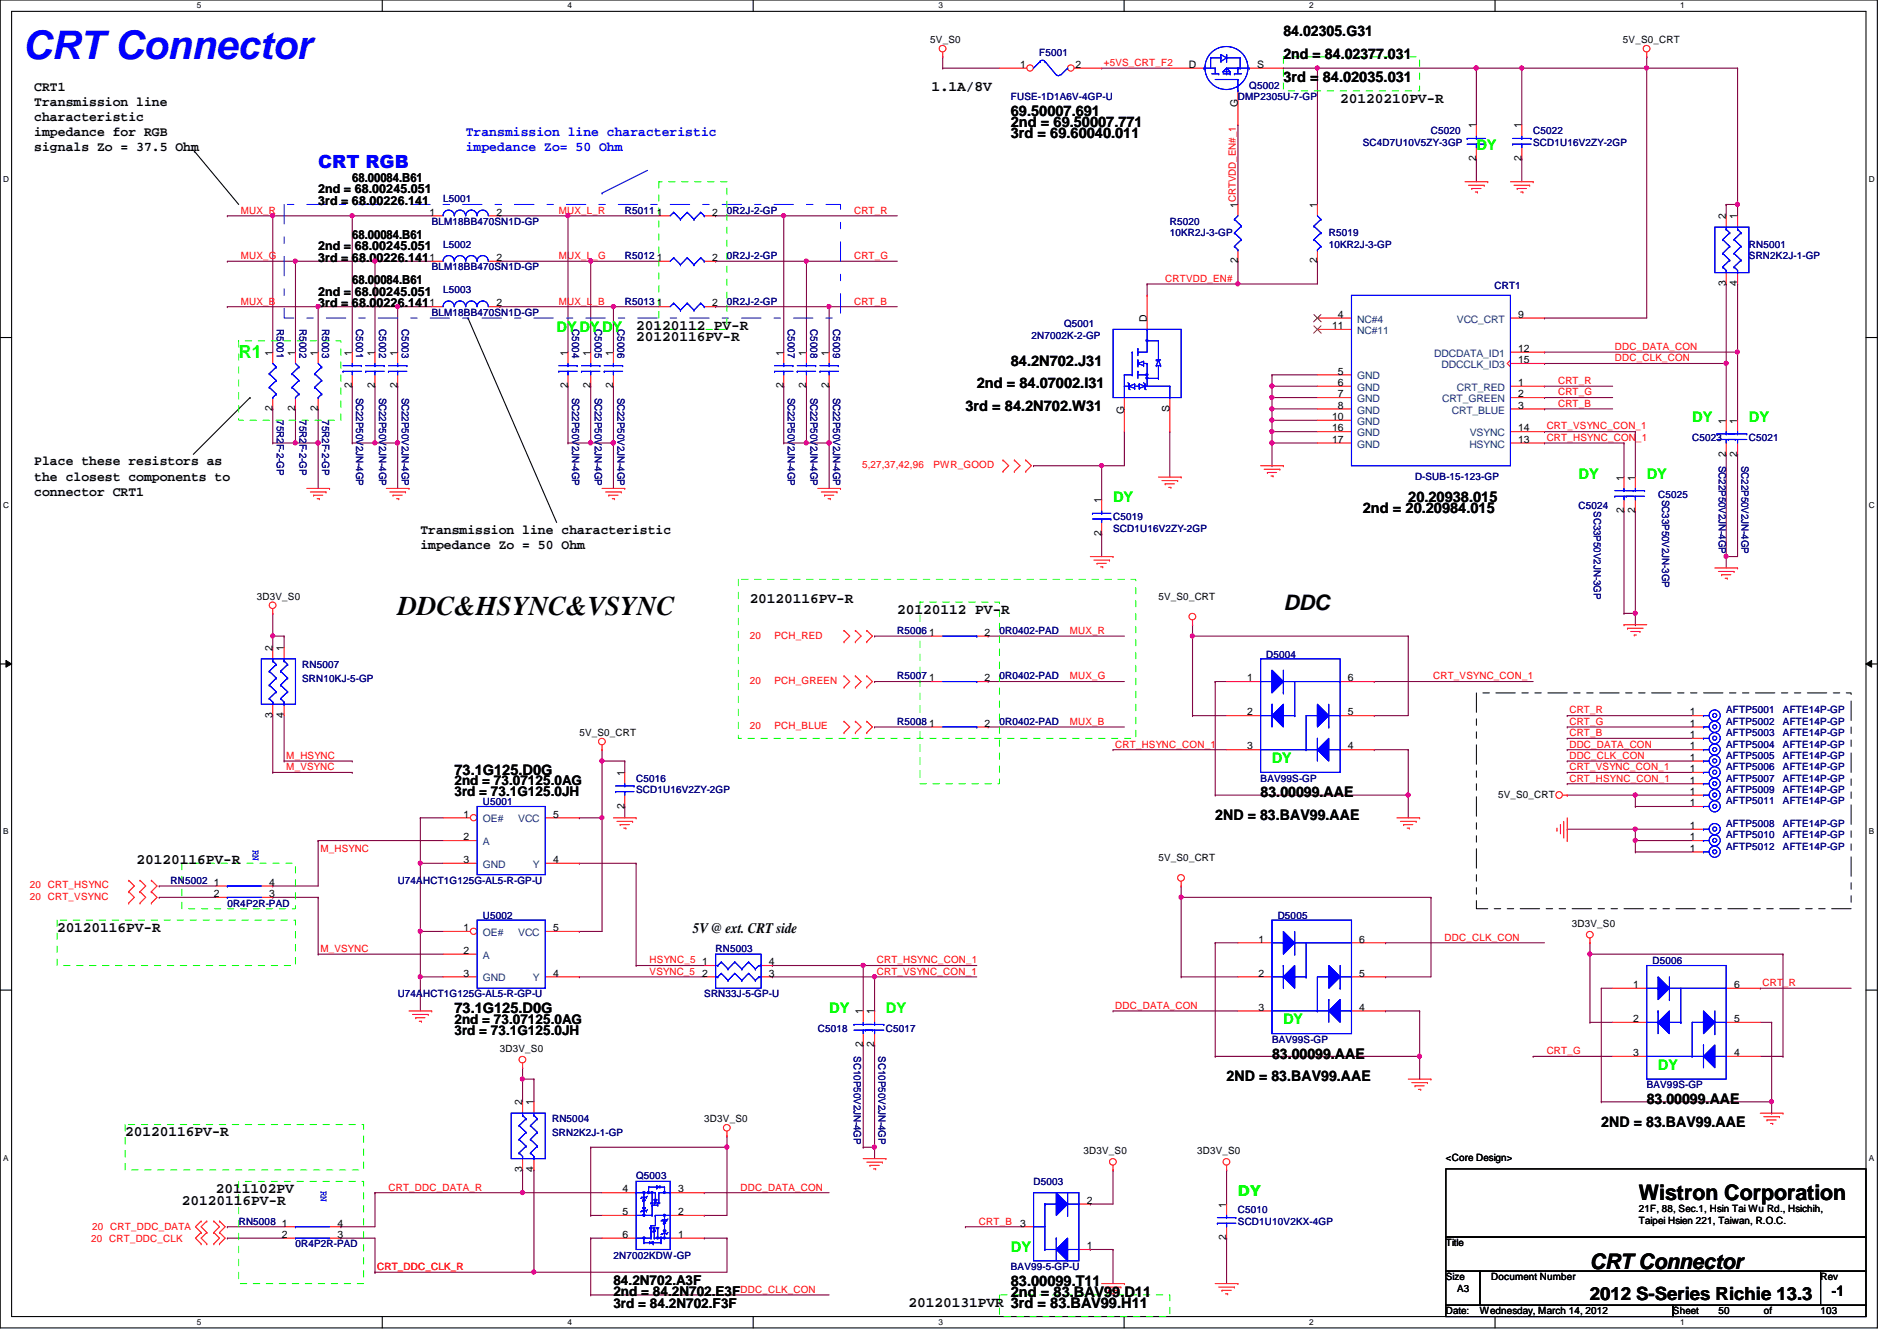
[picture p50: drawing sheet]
<svg xmlns="http://www.w3.org/2000/svg" width="297mm" height="210mm" viewBox="0 0 297 210" stroke-linecap="round" stroke-linejoin="round" font-family="sans-serif">
<defs><g id="words">
<text font-size="6.2" fill="#00f" x="3.6" y="9.3">CRT Connector</text>
<text font-size="4.2" x="62.3" y="96.3">DDC&amp;HSYNC&amp;VSYNC</text>
<g font-size="3.3">
<text x="201" y="95.5">DDC</text>
<text x="256.6" y="187.9">Wistron Corporation</text>
<text x="249" y="198.6">CRT Connector</text>
</g>
<text font-size="2.8" fill="#00f" x="49.8" y="26.2">CRT RGB</text>
<text font-size="2.8" fill="#0f0" x="37.4" y="56">R1</text>
<text font-size="2.8" x="249" y="203.5">2012 S-Series Richie 13.3</text>
<g font-size="2.3">
<text x="201" y="5.7">84.02305.G31</text>
<text x="201" y="9.2">2nd = 84.02377.031</text>
<text x="145.8" y="14.3">1.1A/8V</text>
<text x="201" y="12.8">3rd = 84.02035.031</text>
<text x="209.8" y="16.1">20120210PV-R</text>
<text x="158.3" y="18.1">69.50007.691</text>
<text x="158.3" y="19.9">2nd = 69.50007.771</text>
<text x="158.3" y="21.7">3rd = 69.60040.011</text>
<text x="99.6" y="53.4">20120116PV-R</text>
<text x="99.6" y="51.6">20120112 PV-R</text>
<text x="158.3" y="57.2">84.2N702.J31</text>
<text x="151.2" y="64.3">3rd = 84.2N702.W31</text>
<text x="152.9" y="60.8">2nd = 84.07002.I31</text>
<text x="213.4" y="80.3">2nd = 20.20984.015</text>
<text x="220.5" y="78.6">20.20938.015</text>
<text x="117.4" y="94.3">20120116PV-R</text>
<text x="140.5" y="96.1">20120112 PV-R</text>
<text x="71.2" y="121.2">73.1G125.D0G</text>
<text x="197.4" y="124.8">83.00099.AAE</text>
<text x="190.3" y="128.4">2ND = 83.BAV99.AAE</text>
<text x="21.4" y="135.2">20120116PV-R</text>
<text x="8.9" y="145.9">20120116PV-R</text>
<text x="108.5" y="146.1">5V @ ext. CRT side</text>
<text x="71.2" y="158.6">73.1G125.D0G</text>
<text x="199.2" y="165.7">83.00099.AAE</text>
<text x="192.1" y="169.2">2ND = 83.BAV99.AAE</text>
<text x="257.8" y="172.8">83.00099.AAE</text>
<text x="19.6" y="177.9">20120116PV-R</text>
<text x="250.7" y="176.4">2ND = 83.BAV99.AAE</text>
<text x="28.5" y="188.6">20120116PV-R</text>
<text x="33.8" y="186.8">2011102PV</text>
<text x="158.3" y="201.3">83.00099.T11</text>
<text x="158.3" y="203">2nd = 83.BAV99.D11</text>
<text x="286.8" y="202.9">-1</text>
<text x="142.3" y="204.6">20120131PVR 3rd = 83.BAV99.H11</text>
<text x="158.3" y="204.8">3rd = 83.BAV99.H11</text>
</g>
<g font-size="2.3" fill="#0f0">
<text x="231.2" y="23.5">DY</text>
<text x="87.2" y="51.9">DYDYDY</text>
<text x="265" y="66.1">DY</text>
<text x="273.9" y="66.1">DY</text>
<text x="247.2" y="75">DY</text>
<text x="257.8" y="75">DY</text>
<text x="174.3" y="78.6">DY</text>
<text x="199.2" y="119.5">DY</text>
<text x="129.8" y="158.6">DY</text>
<text x="201" y="160.4">DY</text>
<text x="259.6" y="167.5">DY</text>
<text x="193.8" y="187.2">DY</text>
<text x="158.3" y="195.9">DY</text>
</g>
<text font-size="2.3" fill="#00ff40" x="138.7" y="158.6">DY</text>
<g font-size="2.1">
<text x="5.4" y="14.2">CRT1</text>
<text x="5.4" y="16.6">Transmission line</text>
<text x="5.4" y="18.9">characteristic</text>
<text x="5.4" y="21.3">impedance for RGB</text>
<text x="5.4" y="23.7">signals Zo = 37.5 Ohm</text>
<text x="5.4" y="72.9">Place these resistors as</text>
<text x="5.4" y="75.2">the closest components to</text>
<text x="5.4" y="77.6">connector CRT1</text>
<text x="65.8" y="83.5">Transmission line characteristic</text>
<text x="65.8" y="85.9">impedance Zo = 50 Ohm</text>
<text x="71.2" y="122.9">2nd = 73.07125.0AG</text>
<text x="71.2" y="124.7">3rd = 73.1G125.0JH</text>
<text x="71.2" y="160.2">2nd = 73.07125.0AG</text>
<text x="71.2" y="162">3rd = 73.1G125.0JH</text>
<text x="96.1" y="202.9">2nd = 84.2N702.E3F</text>
<text x="96.1" y="201.1">84.2N702.A3F</text>
<text x="96.1" y="204.7">3rd = 84.2N702.F3F</text>
</g>
<g font-size="2.1" fill="#00f">
<text x="72.9" y="21.3">Transmission line characteristic</text>
<text x="72.9" y="23.7">impedance Zo= 50 Ohm</text>
</g>
<g font-size="1.9">
<text x="55.2" y="28.5">68.00084.B61</text>
<text x="49.8" y="30.3">2nd = 68.00245.051</text>
<text x="49.8" y="32">3rd = 68.00226.141</text>
<text x="49.8" y="39.2">2nd = 68.00245.051</text>
<text x="49.8" y="40.9">3rd = 68.00226.141</text>
<text x="55.2" y="37.4">68.00084.B61</text>
<text x="49.8" y="46.3">2nd = 68.00245.051</text>
<text x="55.2" y="44.5">68.00084.B61</text>
<text x="49.8" y="48">3rd = 68.00226.141</text>
</g>
<g font-size="1.6">
<text x="145.7" y="6.8">5V_S0</text>
<text x="159.7" y="10.6">1</text>
<text x="168.4" y="10.6">2</text>
<text x="186.1" y="10.6">D</text>
<text x="196.8" y="10.6">S</text>
<text x="254.1" y="6.8">5V_S0_CRT</text>
<text x="193.8" y="16.7" transform="rotate(-90 193.8 16.7)">G</text>
<text x="231.1" y="20.1" transform="rotate(-90 231.1 20.1)">1</text>
<text x="238.2" y="20.1" transform="rotate(-90 238.2 20.1)">1</text>
<text x="231.1" y="25.2" transform="rotate(-90 231.1 25.2)">2</text>
<text x="238.2" y="25.2" transform="rotate(-90 238.2 25.2)">2</text>
<text x="67.3" y="33.7">1</text>
<text x="77.7" y="33.7">2</text>
<text x="102.8" y="33.7">1</text>
<text x="111.5" y="33.7">2</text>
<text x="193.8" y="32.6" transform="rotate(-90 193.8 32.6)">1CRTVDD_EN#_1</text>
<text x="206.2" y="32.6" transform="rotate(-90 206.2 32.6)">1</text>
<text x="270.3" y="34.3" transform="rotate(-90 270.3 34.3)">2</text>
<text x="272" y="34.3" transform="rotate(-90 272 34.3)">1</text>
<text x="67.3" y="40.9">1</text>
<text x="77.7" y="40.9">2</text>
<text x="102.8" y="40.9">1</text>
<text x="111.5" y="40.9">2</text>
<text x="193.8" y="41.2" transform="rotate(-90 193.8 41.2)">2</text>
<text x="206.2" y="41.2" transform="rotate(-90 206.2 41.2)">2</text>
<text x="67.3" y="48">1</text>
<text x="77.7" y="48">2</text>
<text x="102.8" y="48">1</text>
<text x="111.5" y="48">2</text>
<text x="270.3" y="44.8" transform="rotate(-90 270.3 44.8)">3</text>
<text x="272" y="44.8" transform="rotate(-90 272 44.8)">4</text>
<text x="179.6" y="50.3" transform="rotate(-90 179.6 50.3)">D</text>
<text x="208.6" y="51.5">11</text>
<text x="209.5" y="49.7">4</text>
<text x="237.7" y="49.7">9</text>
<text x="42.7" y="55.7" transform="rotate(-90 42.7 55.7)">1</text>
<text x="46.2" y="55.7" transform="rotate(-90 46.2 55.7)">1</text>
<text x="49.8" y="55.7" transform="rotate(-90 49.8 55.7)">1</text>
<text x="55.1" y="55.7" transform="rotate(-90 55.1 55.7)">1</text>
<text x="58.7" y="55.7" transform="rotate(-90 58.7 55.7)">1</text>
<text x="62.2" y="55.7" transform="rotate(-90 62.2 55.7)">1</text>
<text x="88.9" y="55.7" transform="rotate(-90 88.9 55.7)">1</text>
<text x="92.5" y="55.7" transform="rotate(-90 92.5 55.7)">1</text>
<text x="96" y="55.7" transform="rotate(-90 96 55.7)">1</text>
<text x="122.7" y="55.7" transform="rotate(-90 122.7 55.7)">1</text>
<text x="126.2" y="55.7" transform="rotate(-90 126.2 55.7)">1</text>
<text x="129.8" y="55.7" transform="rotate(-90 129.8 55.7)">1</text>
<text x="209.5" y="58.6">5</text>
<text x="237.7" y="55.1">12</text>
<text x="237.7" y="56.9">15</text>
<text x="42.7" y="64.3" transform="rotate(-90 42.7 64.3)">2</text>
<text x="46.2" y="64.3" transform="rotate(-90 46.2 64.3)">2</text>
<text x="49.8" y="64.3" transform="rotate(-90 49.8 64.3)">2</text>
<text x="55.1" y="60.8" transform="rotate(-90 55.1 60.8)">2</text>
<text x="58.7" y="60.8" transform="rotate(-90 58.7 60.8)">2</text>
<text x="62.2" y="60.8" transform="rotate(-90 62.2 60.8)">2</text>
<text x="88.9" y="60.8" transform="rotate(-90 88.9 60.8)">2</text>
<text x="92.5" y="60.8" transform="rotate(-90 92.5 60.8)">2</text>
<text x="96" y="60.8" transform="rotate(-90 96 60.8)">2</text>
<text x="122.7" y="60.8" transform="rotate(-90 122.7 60.8)">2</text>
<text x="126.2" y="60.8" transform="rotate(-90 126.2 60.8)">2</text>
<text x="129.8" y="60.8" transform="rotate(-90 129.8 60.8)">2</text>
<text x="176" y="64.7" transform="rotate(-90 176 64.7)">G</text>
<text x="183.1" y="64.6" transform="rotate(-90 183.1 64.6)">S</text>
<text x="208.6" y="65.7">10</text>
<text x="209.5" y="60.4">6</text>
<text x="209.5" y="62.2">7</text>
<text x="209.5" y="64">8</text>
<text x="237.7" y="60.4">1</text>
<text x="237.7" y="62.2">2</text>
<text x="237.7" y="64">3</text>
<text x="208.6" y="67.5">16</text>
<text x="208.6" y="69.3">17</text>
<text x="237.7" y="67.5">14</text>
<text x="237.7" y="69.3">13</text>
<text x="270.3" y="71.5" transform="rotate(-90 270.3 71.5)">2</text>
<text x="270.3" y="66.3" transform="rotate(-90 270.3 66.3)">1</text>
<text x="272" y="71.5" transform="rotate(-90 272 71.5)">2</text>
<text x="272" y="66.3" transform="rotate(-90 272 66.3)">1</text>
<text x="254.3" y="75.2" transform="rotate(-90 254.3 75.2)">1</text>
<text x="256" y="75.2" transform="rotate(-90 256 75.2)">1</text>
<text x="172.5" y="83.9" transform="rotate(-90 172.5 83.9)">2</text>
<text x="172.5" y="78.8" transform="rotate(-90 172.5 78.8)">1</text>
<text x="254.3" y="80.3" transform="rotate(-90 254.3 80.3)">2</text>
<text x="256" y="80.3" transform="rotate(-90 256 80.3)">2</text>
<text x="40.2" y="93.9">3D3V_S0</text>
<text x="181.4" y="93.9">5V_S0_CRT</text>
<text x="42.7" y="101.9" transform="rotate(-90 42.7 101.9)">2</text>
<text x="44.4" y="101.9" transform="rotate(-90 44.4 101.9)">1</text>
<text x="145.5" y="99.5">1</text>
<text x="154.2" y="99.5">2</text>
<text x="145.5" y="106.6">1</text>
<text x="154.2" y="106.6">2</text>
<text x="195.3" y="106.6">1</text>
<text x="211.1" y="106.6">6</text>
<text x="42.7" y="112.4" transform="rotate(-90 42.7 112.4)">3</text>
<text x="44.4" y="112.4" transform="rotate(-90 44.4 112.4)">4</text>
<text x="145.5" y="113.7">1</text>
<text x="154.2" y="113.7">2</text>
<text x="195.3" y="112">2</text>
<text x="211.1" y="112">5</text>
<text x="264.6" y="113.7">1</text>
<text x="264.6" y="112">1</text>
<text x="90.7" y="115.2">5V_S0_CRT</text>
<text x="195.3" y="117.3">3</text>
<text x="211.1" y="117.3">4</text>
<text x="264.6" y="115.5">1</text>
<text x="264.6" y="117.3">1</text>
<text x="264.6" y="119.1">1</text>
<text x="97.8" y="121.5" transform="rotate(-90 97.8 121.5)">1</text>
<text x="234.6" y="124.8">5V_S0_CRT</text>
<text x="264.6" y="124.4">1</text>
<text x="264.6" y="120.9">1</text>
<text x="264.6" y="122.6">1</text>
<text x="72.6" y="128">1</text>
<text x="72.6" y="131.5">2</text>
<text x="86.6" y="128">5</text>
<text x="97.8" y="126.6" transform="rotate(-90 97.8 126.6)">2</text>
<text x="264.6" y="129.8">1</text>
<text x="264.6" y="131.5">1</text>
<text x="264.6" y="126.2">1</text>
<text x="72.6" y="135.1">3</text>
<text x="86.6" y="135.1">4</text>
<text x="181.4" y="134.8">5V_S0_CRT</text>
<text x="264.6" y="133.3">1</text>
<text x="33.5" y="138.6">1</text>
<text x="33.5" y="140.4">2</text>
<text x="42.2" y="140.4">3</text>
<text x="42.2" y="138.6">4</text>
<text x="72.6" y="145.8">1</text>
<text x="72.6" y="149.3">2</text>
<text x="86.6" y="145.8">5</text>
<text x="197.1" y="147.5">1</text>
<text x="212.8" y="147.5">6</text>
<text x="246.1" y="145.1">3D3V_S0</text>
<text x="72.6" y="152.9">3</text>
<text x="86.6" y="152.9">4</text>
<text x="109.9" y="151.1">1</text>
<text x="109.9" y="152.9">2</text>
<text x="120.4" y="152.9">3</text>
<text x="120.4" y="151.1">4</text>
<text x="197.1" y="152.9">2</text>
<text x="212.8" y="152.9">5</text>
<text x="255.7" y="154.6">1</text>
<text x="271.5" y="154.6">6</text>
<text x="135.1" y="158.8" transform="rotate(-90 135.1 158.8)">1</text>
<text x="136.9" y="158.8" transform="rotate(-90 136.9 158.8)">1</text>
<text x="197.1" y="158.2">3</text>
<text x="212.8" y="158.2">4</text>
<text x="255.7" y="160">2</text>
<text x="271.5" y="160">5</text>
<text x="78.3" y="164.7">3D3V_S0</text>
<text x="135.1" y="163.9" transform="rotate(-90 135.1 163.9)">2</text>
<text x="136.9" y="163.9" transform="rotate(-90 136.9 163.9)">2</text>
<text x="255.7" y="165.3">3</text>
<text x="271.5" y="165.3">4</text>
<text x="81.8" y="173" transform="rotate(-90 81.8 173)">2</text>
<text x="83.6" y="173" transform="rotate(-90 83.6 173)">1</text>
<text x="110.3" y="175.7">3D3V_S0</text>
<text x="81.8" y="183.5" transform="rotate(-90 81.8 183.5)">3</text>
<text x="83.6" y="183.5" transform="rotate(-90 83.6 183.5)">4</text>
<text x="169.7" y="180.7">3D3V_S0</text>
<text x="187.4" y="180.7">3D3V_S0</text>
<text x="226.4" y="181.7">&lt;Core Design&gt;</text>
<text x="44.2" y="192">1</text>
<text x="52.8" y="192">4</text>
<text x="97.5" y="186.6">4</text>
<text x="97.5" y="190.2">5</text>
<text x="106.2" y="190.2">2</text>
<text x="106.2" y="186.6">3</text>
<text x="159.7" y="192">3</text>
<text x="170.2" y="188.4">2</text>
<text x="192" y="189" transform="rotate(-90 192 189)">1</text>
<text x="256.6" y="189.7">21F, 88, Sec.1, Hsin Tai Wu Rd., Hsichih,</text>
<text x="256.6" y="191.6">Taipei Hsien 221, Taiwan, R.O.C.</text>
<text x="44.2" y="193.8">2</text>
<text x="52.8" y="193.8">3</text>
<text x="97.5" y="193.8">6</text>
<text x="106.2" y="193.8">1</text>
<text x="170.2" y="195.5">1</text>
<text x="192" y="194.1" transform="rotate(-90 192 194.1)">2</text>
<text x="226.4" y="195.1">Title</text>
<text x="226.4" y="200.4">Size</text>
<text x="228.2" y="202.2">A3</text>
<text x="233.5" y="200.4">Document Number</text>
<text x="285.1" y="200.4">Rev</text>
<text x="226.4" y="205.7">Date:</text>
<text x="231.7" y="205.7">Wednesday, March 14, 2012</text>
<text x="262" y="205.7">Sheet</text>
<text x="269.1" y="205.7">50</text>
<text x="276.2" y="205.7">of</text>
<text x="285.1" y="205.7">103</text>
</g>
<g font-size="1.6" fill="#000080">
<text x="162.7" y="8.7">F5001</text>
<text x="158.3" y="15.7">FUSE-1D1A6V-4GP-U</text>
<text x="193.8" y="15.7">DMP2305U-7-GP</text>
<text x="195.6" y="13.9">Q5002</text>
<text x="213.4" y="22.8">SC4D7U10V5ZY-3GP</text>
<text x="224.1" y="21">C5020</text>
<text x="240.1" y="21">C5022</text>
<text x="240.1" y="22.8">SCD1U16V2ZY-2GP</text>
<text x="67.6" y="35.2">BLM18BB470SN1D-GP</text>
<text x="69.4" y="31.7">L5001</text>
<text x="97.8" y="33.4">R5011</text>
<text x="113.8" y="33.4">0R2J-2-GP</text>
<text x="183.2" y="35.2">R5020</text>
<text x="69.4" y="38.8">L5002</text>
<text x="97.8" y="40.6">R5012</text>
<text x="113.8" y="40.6">0R2J-2-GP</text>
<text x="183.2" y="37">10KR2J-3-GP</text>
<text x="208.1" y="37">R5019</text>
<text x="208.1" y="38.8">10KR2J-3-GP</text>
<text x="273.9" y="38.8">RN5001</text>
<text x="273.9" y="40.6">SRN2K2J-1-GP</text>
<text x="67.6" y="42.3">BLM18BB470SN1D-GP</text>
<text x="69.4" y="45.9">L5003</text>
<text x="97.8" y="47.7">R5013</text>
<text x="113.8" y="47.7">0R2J-2-GP</text>
<text x="234" y="45.2">CRT1</text>
<text x="43.3" y="51.6" transform="rotate(90 43.3 51.6)">R5001</text>
<text x="46.9" y="51.6" transform="rotate(90 46.9 51.6)">R5002</text>
<text x="50.5" y="51.6" transform="rotate(90 50.5 51.6)">R5003</text>
<text x="55.8" y="51.6" transform="rotate(90 55.8 51.6)">C5001</text>
<text x="59.3" y="51.6" transform="rotate(90 59.3 51.6)">C5002</text>
<text x="62.9" y="51.6" transform="rotate(90 62.9 51.6)">C5003</text>
<text x="67.6" y="49.4">BLM18BB470SN1D-GP</text>
<text x="89.6" y="51.6" transform="rotate(90 89.6 51.6)">C5004</text>
<text x="93.1" y="51.6" transform="rotate(90 93.1 51.6)">C5005</text>
<text x="96.7" y="51.6" transform="rotate(90 96.7 51.6)">C5006</text>
<text x="123.4" y="51.6" transform="rotate(90 123.4 51.6)">C5007</text>
<text x="126.9" y="51.6" transform="rotate(90 126.9 51.6)">C5008</text>
<text x="130.5" y="51.6" transform="rotate(90 130.5 51.6)">C5009</text>
<text x="161.5" y="53">2N7002K-2-GP</text>
<text x="166.6" y="51.2">Q5001</text>
<text x="43.3" y="65.8" transform="rotate(90 43.3 65.8)">75R2F-2-GP</text>
<text x="46.9" y="65.8" transform="rotate(90 46.9 65.8)">75R2F-2-GP</text>
<text x="50.5" y="65.8" transform="rotate(90 50.5 65.8)">75R2F-2-GP</text>
<text x="55.8" y="62.2" transform="rotate(90 55.8 62.2)">SC22P50V2JN-4GP</text>
<text x="59.3" y="62.2" transform="rotate(90 59.3 62.2)">SC22P50V2JN-4GP</text>
<text x="62.9" y="62.2" transform="rotate(90 62.9 62.2)">SC22P50V2JN-4GP</text>
<text x="89.6" y="62.2" transform="rotate(90 89.6 62.2)">SC22P50V2JN-4GP</text>
<text x="93.1" y="62.2" transform="rotate(90 93.1 62.2)">SC22P50V2JN-4GP</text>
<text x="96.7" y="62.2" transform="rotate(90 96.7 62.2)">SC22P50V2JN-4GP</text>
<text x="123.4" y="62.2" transform="rotate(90 123.4 62.2)">SC22P50V2JN-4GP</text>
<text x="126.9" y="62.2" transform="rotate(90 126.9 62.2)">SC22P50V2JN-4GP</text>
<text x="130.5" y="62.2" transform="rotate(90 130.5 62.2)">SC22P50V2JN-4GP</text>
<text x="265" y="69">C5023</text>
<text x="273.9" y="69">C5021</text>
<text x="221.6" y="75.1">D-SUB-15-123-GP</text>
<text x="259.6" y="77.9">C5025</text>
<text x="269.2" y="72.9" transform="rotate(90 269.2 72.9)">SC22P50V2JN-4GP</text>
<text x="272.7" y="72.9" transform="rotate(90 272.7 72.9)">SC22P50V2JN-4GP</text>
<text x="174.3" y="81.4">C5019</text>
<text x="174.3" y="83.2">SCD1U16V2ZY-2GP</text>
<text x="247.2" y="79.7">C5024</text>
<text x="249.6" y="80" transform="rotate(90 249.6 80)">SC33P50V2JN-3GP</text>
<text x="260.3" y="78.2" transform="rotate(90 260.3 78.2)">SC33P50V2JN-3GP</text>
<text x="140.5" y="99.2">R5006</text>
<text x="156.5" y="99.2">0R0402-PAD</text>
<text x="47.3" y="104.6">RN5007</text>
<text x="47.3" y="106.7">SRN10KJ-5-GP</text>
<text x="140.5" y="106.3">R5007</text>
<text x="156.5" y="106.3">0R0402-PAD</text>
<text x="198.3" y="103">D5004</text>
<text x="140.5" y="113.5">R5008</text>
<text x="156.5" y="113.5">0R0402-PAD</text>
<text x="270.3" y="113.5">AFTP5002</text>
<text x="270.3" y="111.7">AFTP5001</text>
<text x="279.2" y="113.5">AFTE14P-GP</text>
<text x="279.2" y="111.7">AFTE14P-GP</text>
<text x="270.3" y="115.2">AFTP5003</text>
<text x="270.3" y="117">AFTP5004</text>
<text x="270.3" y="118.8">AFTP5005</text>
<text x="279.2" y="115.2">AFTE14P-GP</text>
<text x="279.2" y="117">AFTE14P-GP</text>
<text x="279.2" y="118.8">AFTE14P-GP</text>
<text x="99.6" y="122.3">C5016</text>
<text x="99.6" y="124.1">SCD1U16V2ZY-2GP</text>
<text x="197.4" y="122.3">BAV99S-GP</text>
<text x="270.3" y="124.1">AFTP5009</text>
<text x="270.3" y="125.9">AFTP5011</text>
<text x="270.3" y="120.6">AFTP5006</text>
<text x="270.3" y="122.3">AFTP5007</text>
<text x="279.2" y="124.1">AFTE14P-GP</text>
<text x="279.2" y="125.9">AFTE14P-GP</text>
<text x="279.2" y="120.6">AFTE14P-GP</text>
<text x="279.2" y="122.3">AFTE14P-GP</text>
<text x="75.6" y="126.1">U5001</text>
<text x="270.3" y="129.5">AFTP5008</text>
<text x="270.3" y="131.2">AFTP5010</text>
<text x="279.2" y="129.5">AFTE14P-GP</text>
<text x="279.2" y="131.2">AFTE14P-GP</text>
<text x="270.3" y="133">AFTP5012</text>
<text x="279.2" y="133">AFTE14P-GP</text>
<text x="26.7" y="138.3">RN5002</text>
<text x="35.6" y="141.9">0R4P2R-PAD</text>
<text x="62.3" y="138.3">U74AHCT1G125G-AL5-R-GP-U</text>
<text x="75.6" y="143.8">U5002</text>
<text x="200.1" y="143.8">D5005</text>
<text x="112.1" y="149">RN5003</text>
<text x="258.7" y="151">D5006</text>
<text x="62.3" y="156.1">U74AHCT1G125G-AL5-R-GP-U</text>
<text x="110.3" y="156.1">SRN33J-5-GP-U</text>
<text x="128.1" y="161.5">C5018</text>
<text x="138.7" y="161.5">C5017</text>
<text x="133.7" y="165.4" transform="rotate(90 133.7 165.4)">SC10P50V2JN-4GP</text>
<text x="137.6" y="165.4" transform="rotate(90 137.6 165.4)">SC10P50V2JN-4GP</text>
<text x="199.2" y="163.2">BAV99S-GP</text>
<text x="257.8" y="170.3">BAV99S-GP</text>
<text x="86.4" y="175.7">RN5004</text>
<text x="86.4" y="177.8">SRN2K2J-1-GP</text>
<text x="99.6" y="184.6">Q5003</text>
<text x="161.8" y="185.5">D5003</text>
<text x="37.4" y="191.7">RN5008</text>
<text x="193.8" y="189.9">C5010</text>
<text x="193.8" y="191.7">SCD1U10V2KX-4GP</text>
<text x="46.3" y="195.2">0R4P2R-PAD</text>
<text x="96.1" y="197">2N7002KDW-GP</text>
<text x="158.3" y="198.8">BAV99-5-GP-U</text>
</g>
<g font-size="1.6" fill="#f00">
<text x="172.8" y="10.3">+5VS_CRT_F2</text>
<text x="37.7" y="33.4">MUX_R</text>
<text x="87.5" y="33.4">MUX_L_R</text>
<text x="133.7" y="33.4">CRT_R</text>
<text x="37.7" y="40.6">MUX_G</text>
<text x="87.5" y="40.6">MUX_L_G</text>
<text x="133.7" y="40.6">CRT_G</text>
<text x="37.7" y="47.7">MUX_B</text>
<text x="87.5" y="47.7">MUX_L_B</text>
<text x="133.7" y="47.7">CRT_B</text>
<text x="182.5" y="44.1">CRTVDD_EN#</text>
<text x="252.9" y="54.8">DDC_DATA_CON</text>
<text x="252.9" y="56.6">DDC_CLK_CON</text>
<text x="244" y="60.1">CRT_R</text>
<text x="244" y="63.7">CRT_B</text>
<text x="244" y="61.9">CRT_G</text>
<text x="242.2" y="69">CRT_HSYNC_CON_1</text>
<text x="242.2" y="67.2">CRT_VSYNC_CON_1</text>
<text x="135" y="73.3">5,27,37,42,96</text>
<text x="146.2" y="73.3">PWR_GOOD</text>
<text x="117.4" y="99.9">20</text>
<text x="121.3" y="99.9">PCH_RED</text>
<text x="167.5" y="99.2">MUX_R</text>
<text x="117.4" y="107.1">20</text>
<text x="121.3" y="107.1">PCH_GREEN</text>
<text x="167.5" y="106.3">MUX_G</text>
<text x="224.4" y="106.3">CRT_VSYNC_CON_1</text>
<text x="167.5" y="113.5">MUX_B</text>
<text x="245.7" y="113.5">CRT_G</text>
<text x="245.7" y="111.7">CRT_R</text>
<text x="44.8" y="118.8">M_HSYNC</text>
<text x="117.4" y="114.2">20</text>
<text x="121.3" y="114.2">PCH_BLUE</text>
<text x="174.6" y="117">CRT_HSYNC_CON_1</text>
<text x="245.7" y="117">DDC_DATA_CON</text>
<text x="245.7" y="118.8">DDC_CLK_CON</text>
<text x="245.7" y="115.2">CRT_B</text>
<text x="44.8" y="120.6">M_VSYNC</text>
<text x="245.7" y="120.6">CRT_VSYNC_CON_1</text>
<text x="245.7" y="122.3">CRT_HSYNC_CON_1</text>
<text x="50.2" y="133.3">M_HSYNC</text>
<text x="4.7" y="140.8">20 CRT_VSYNC</text>
<text x="4.7" y="139.1">20 CRT_HSYNC</text>
<text x="50.2" y="149">M_VSYNC</text>
<text x="226.2" y="147.2">DDC_CLK_CON</text>
<text x="101.7" y="150.8">HSYNC_5</text>
<text x="101.7" y="152.6">VSYNC_5</text>
<text x="137.3" y="152.6">CRT_VSYNC_CON_1</text>
<text x="137.3" y="150.8">CRT_HSYNC_CON_1</text>
<text x="276" y="154.3">CRT_R</text>
<text x="174.6" y="157.9">DDC_DATA_CON</text>
<text x="242.2" y="165">CRT_G</text>
<text x="60.8" y="186.4">CRT_DDC_DATA_R</text>
<text x="115.9" y="186.4">DDC_DATA_CON</text>
<text x="153.3" y="191.7">CRT_B</text>
<text x="14.3" y="194.4">20 CRT_DDC_CLK</text>
<text x="14.4" y="192.6">20 CRT_DDC_DATA</text>
<text x="59.1" y="198.8">CRT_DDC_CLK_R</text>
<text x="115.9" y="202.4">DDC_CLK_CON</text>
</g>
<g font-size="1.6" fill="#004080">
<text x="212.5" y="50.5">NC#4</text>
<text x="212.5" y="52.3">NC#11</text>
<text x="228.1" y="50.5">VCC_CRT</text>
<text x="212.5" y="59.4">GND</text>
<text x="224.6" y="55.8">DDCDATA_ID1</text>
<text x="225.7" y="57.6">DDCCLK_ID3</text>
<text x="212.5" y="61.2">GND</text>
<text x="212.5" y="62.9">GND</text>
<text x="212.5" y="64.7">GND</text>
<text x="225.8" y="62.9">CRT_GREEN</text>
<text x="227.3" y="64.7">CRT_BLUE</text>
<text x="228.1" y="61.2">CRT_RED</text>
<text x="212.5" y="66.5">GND</text>
<text x="212.5" y="68.3">GND</text>
<text x="212.5" y="70.1">GND</text>
<text x="230.1" y="70.1">HSYNC</text>
<text x="230.2" y="68.3">VSYNC</text>
<text x="75.6" y="128.7">OE#</text>
<text x="81.1" y="128.7">VCC</text>
<text x="75.6" y="132.3">A</text>
<text x="75.6" y="135.8">GND</text>
<text x="83.4" y="135.8">Y</text>
<text x="75.6" y="146.5">OE#</text>
<text x="81.1" y="146.5">VCC</text>
<text x="75.6" y="150.1">A</text>
<text x="75.6" y="153.6">GND</text>
<text x="83.4" y="153.6">Y</text>
</g>
<g font-size="1.6" fill="#00f">
<text x="39.6" y="133" transform="rotate(90 39.6 133)">RN</text>
<text x="50.2" y="186.4" transform="rotate(90 50.2 186.4)">RN</text>
</g>
<g font-size="1.3">
<text x="30.8" y="1.3">5</text>
<text x="88.9" y="1.3">4</text>
<text x="146.9" y="1.3">3</text>
<text x="205" y="1.3">2</text>
<text x="263.1" y="1.3">1</text>
<text x=".5" y="28.4">D</text>
<text x="292.6" y="28.4">D</text>
<text x=".5" y="79.5">C</text>
<text x="292.6" y="79.5">C</text>
<text x=".5" y="130.6">B</text>
<text x="292.6" y="130.6">B</text>
<text x=".5" y="181.7">A</text>
<text x="292.6" y="181.7">A</text>
<text x="30.8" y="207.4">5</text>
<text x="88.9" y="207.4">4</text>
<text x="146.9" y="207.4">3</text>
<text x="205" y="207.4">2</text>
<text x="263.1" y="207.4">1</text>
</g>
</g></defs>
<path d="M0 0h294v207.9h-294zM1.8 1.8h290.4v204.3h-290.4z" fill="none" stroke="#000" stroke-width=".17"/>
<g fill="#fff">
<path d="M30.8 .2h.7v1.4h-.7z"/>
<path d="M30.8 206.2h.7v1.4h-.7z"/>
</g>
<path d="M59.9 0v1.8M59.9 206.1v1.8" fill="none" stroke="#000" stroke-width=".17"/>
<g fill="#fff">
<path d="M88.9 .2h.6v1.4h-.6z"/>
<path d="M88.9 206.2h.6v1.4h-.6z"/>
</g>
<path d="M117.9 0v1.8M117.9 206.1v1.8" fill="none" stroke="#000" stroke-width=".17"/>
<g fill="#fff">
<path d="M146.9 .2h.7v1.4h-.7z"/>
<path d="M146.9 206.2h.7v1.4h-.7z"/>
</g>
<path d="M176 0v1.8M176 206.1v1.8" fill="none" stroke="#000" stroke-width=".17"/>
<g fill="#fff">
<path d="M205 .2h.7v1.4h-.7z"/>
<path d="M205 206.2h.7v1.4h-.7z"/>
</g>
<path d="M234.1 0v1.8M234.1 206.1v1.8" fill="none" stroke="#000" stroke-width=".17"/>
<g fill="#fff">
<path d="M263.1 .2h.7v1.4h-.7z"/>
<path d="M263.1 206.2h.7v1.4h-.7z"/>
<path d="M.5 27.3h.9v1.4h-.9z"/>
<path d="M292.6 27.3h.9v1.4h-.9z"/>
<path d="M.5 78.4h.9v1.4h-.9z"/>
<path d="M292.6 78.4h.9v1.4h-.9z"/>
</g>
<path d="M0 52.8h1.8M292.2 52.8h1.8" fill="none" stroke="#000" stroke-width=".17"/>
<g fill="#fff">
<path d="M.5 129.5h.8v1.4h-.8z"/>
<path d="M292.6 129.5h.9v1.4h-.9z"/>
</g>
<path d="M0 103.9h1.8M292.2 103.9h1.8" fill="none" stroke="#000" stroke-width=".17"/>
<path d="M.9 103.4l.9 .5-.9 .5zM292.2 103.9l.9-.5v1z" fill="#000"/>
<path d="M.9 103.4l.9 .5-.9 .5zM292.2 103.9l.9-.5v1z" fill="none" stroke="#000" stroke-width=".16"/>
<g fill="#fff">
<path d="M.5 180.5h.8v1.4h-.8z"/>
<path d="M292.6 180.5h.9v1.4h-.9z"/>
</g>
<path d="M0 155h1.8M292.2 155h1.8" fill="none" stroke="#000" stroke-width=".17"/>
<path d="M81.8 168.9h.1M81.8 168.9v3.6" fill="none" stroke="#800040" stroke-width=".17"/>
<circle cx="81.8" cy="168.9" r=".32" fill="#f0f"/>
<circle cx="81.8" cy="168.9" r=".32" fill="none" stroke="#f0f" stroke-width=".17"/>
<path d="M81.8 167.1h.1M81.8 168.9h.1M81.8 167.1v1.8M81.8 168.9h1.8M83.6 168.9h.1M83.6 168.9v3.6M92.5 179.6h.1M92.5 179.6v10.6M92.5 179.6h21.3M83.6 199.1h.1M83.6 199.1h30.2" fill="none" stroke="#800040" stroke-width=".17"/>
<circle cx="113.8" cy="179.6" r=".32" fill="#f0f"/>
<circle cx="113.8" cy="179.6" r=".32" fill="none" stroke="#f0f" stroke-width=".17"/>
<g fill="none" stroke="#800040" stroke-width=".17">
<path d="M113.8 179.6h.1M113.8 179.6v10.6h-3.5M81.8 186.7h.1M81.8 183.1h.1M81.8 186.7h12.5M81.8 183.1v3.6M92.5 190.2h.1M92.5 193.8h.1M92.5 190.2h1.8M92.5 193.8h1.8M92.5 193.8v8.9M110.3 193.8h.1"/>
<path d="M110.3 190.2h.1M110.3 186.7h.1M110.3 193.8h3.5M110.3 186.7h19.5M113.8 193.8h.1M113.8 193.8v5.3M151.2 192h.1M151.2 192h8.9M170.7 195.6h.1M170.7 188.5h.1M170.7 195.6h3.6M174.3 195.6h.1"/>
<path d="M174.3 183.1h.1M174.3 183.1v5.4h-3.6M174.3 195.6v5.3M92.5 202.7h.1M92.5 202.7h37.3"/>
</g>
<circle cx="81.8" cy="186.7" r=".32" fill="#f0f"/>
<circle cx="81.8" cy="186.7" r=".32" fill="none" stroke="#f0f" stroke-width=".17"/>
<path d="M83.6 183.1h.1M83.6 183.1v16" fill="none" stroke="#800040" stroke-width=".17"/>
<circle cx="83.6" cy="199.1" r=".32" fill="#f0f"/>
<circle cx="83.6" cy="199.1" r=".32" fill="none" stroke="#f0f" stroke-width=".17"/>
<g fill="none" stroke="#800040" stroke-width=".17">
<path d="M49.8 131.6h.1M49.8 131.6h19.6M65.8 128h.1M65.8 128h3.6M94.3 128h.1M94.3 128v17.8h-3.6M99.6 135.1h.1M99.6 135.1v16M49.8 149.4h.1M49.8 140.5h.1M49.8 149.4h19.6M49.8 140.5v8.9"/>
<path d="M90.7 145.8h.1M99.6 151.1h.1M99.6 151.1h10.7M113.8 177.8h.1M113.8 177.8v1.8M192.1 193.8h.1M192.1 183.1h.1M192.1 183.1v5.4M192.1 193.8v7.1"/>
</g>
<circle cx="94.2" cy="128" r=".32" fill="#f0f"/>
<circle cx="94.2" cy="128" r=".32" fill="none" stroke="#f0f" stroke-width=".17"/>
<path d="M97.8 119.1h.1M97.8 119.1v1.8M65.8 128h.1M65.8 135.1h.1M65.8 128v17.8M65.8 135.1h3.6M90.7 128h.1M90.7 135.1h.1M90.7 128h3.6M90.7 135.1h8.9M90.7 152.9h.1M90.7 152.9h19.6" fill="none" stroke="#800040" stroke-width=".17"/>
<circle cx="65.8" cy="135.1" r=".32" fill="#f0f"/>
<circle cx="65.8" cy="135.1" r=".32" fill="none" stroke="#f0f" stroke-width=".17"/>
<path d="M65.8 152.9h.1M65.8 152.9v5.3" fill="none" stroke="#800040" stroke-width=".17"/>
<circle cx="65.8" cy="152.9" r=".32" fill="#f0f"/>
<circle cx="65.8" cy="152.9" r=".32" fill="none" stroke="#f0f" stroke-width=".17"/>
<path d="M24.9 138.7h.1M24.9 138.7h8.9M49.8 131.6h.1M49.8 131.6v7.1M97.8 126.2h.1M97.8 126.2v1.8M24.9 140.5h.1M24.9 140.5h8.9M65.8 145.8h.1M65.8 145.8h3.6M136.9 152.9h.1M136.9 152.9h16" fill="none" stroke="#800040" stroke-width=".17"/>
<circle cx="136.9" cy="152.9" r=".32" fill="#f0f"/>
<circle cx="136.9" cy="152.9" r=".32" fill="none" stroke="#f0f" stroke-width=".17"/>
<path d="M135.2 151.1h.1M135.2 151.1h17.7" fill="none" stroke="#800040" stroke-width=".17"/>
<circle cx="135.1" cy="151.1" r=".32" fill="#f0f"/>
<circle cx="135.1" cy="151.1" r=".32" fill="none" stroke="#f0f" stroke-width=".17"/>
<path d="M94.3 119.1h.1M94.3 119.1v8.9M65.8 152.9h.1M65.8 152.9h3.6" fill="none" stroke="#800040" stroke-width=".17"/>
<circle cx="94.2" cy="119.1" r=".32" fill="#f0f"/>
<circle cx="94.2" cy="119.1" r=".32" fill="none" stroke="#f0f" stroke-width=".17"/>
<g fill="none" stroke="#800040" stroke-width=".17">
<path d="M94.3 119.1h.1M94.3 119.1h3.5M42.7 138.7h.1M42.7 138.7h7.1M42.7 140.5h.1M42.7 140.5h7.1M135.2 151.1h.1M135.2 151.1v7.1M136.9 158.2h.1M136.9 152.9v5.3M135.2 163.6h.1M135.2 179.6h.1"/>
<path d="M135.2 163.6v16M135.2 179.6h1.7M136.9 179.6h.1M136.9 179.6v1.8"/>
</g>
<circle cx="136.9" cy="179.6" r=".32" fill="#f0f"/>
<circle cx="136.9" cy="179.6" r=".32" fill="none" stroke="#f0f" stroke-width=".17"/>
<g fill="none" stroke="#800040" stroke-width=".17">
<path d="M120.9 151.1h.1M120.9 152.9h.1M120.9 151.1h14.3M120.9 152.9h16M174.3 158.2h.1M174.3 158.2h19.5M185 152.9h.1M185 140.5h.1M185 152.9h8.8M185 140.5v12.4M190.3 147.6h.1M190.3 147.6h3.5"/>
<path d="M190.3 147.6v17.8M217 152.9h.1M217 147.6h.1M217 147.6h24.8M224.1 140.5h.1M224.1 140.5v12.4h-7.1M136.9 163.6h.1M136.9 163.6v16"/>
</g>
<circle cx="184.9" cy="140.4" r=".32" fill="#f0f"/>
<circle cx="184.9" cy="140.4" r=".32" fill="none" stroke="#f0f" stroke-width=".17"/>
<g fill="none" stroke="#800040" stroke-width=".17">
<path d="M186.7 99.6h.1M186.7 99.6v12.4M220.5 99.6h.1M220.5 99.6v12.4h-5.3M174.3 117.3h.1M174.3 117.3h17.8M186.7 112h.1M186.7 112h5.4M190.3 106.7h.1M190.3 106.7h1.8M190.3 106.7v17.8M215.2 112h.1"/>
<path d="M215.2 106.7h.1M215.2 106.7h24.9M185 138.7h.1M185 138.7v1.8M185 140.5h.1M185 140.5h39.1M217 158.2h.1M217 158.2h5.3M222.3 158.2h.1M222.3 158.2v7.2"/>
</g>
<circle cx="186.7" cy="99.5" r=".32" fill="#f0f"/>
<circle cx="186.7" cy="99.5" r=".32" fill="none" stroke="#f0f" stroke-width=".17"/>
<path d="M190.3 124.5h.1M190.3 124.5h30.2" fill="none" stroke="#800040" stroke-width=".17"/>
<circle cx="220.5" cy="124.4" r=".32" fill="#f0f"/>
<circle cx="220.5" cy="124.4" r=".32" fill="none" stroke="#f0f" stroke-width=".17"/>
<path d="M186.7 99.6h.1M186.7 97.8h.1M186.7 99.6h33.8M186.7 97.8v1.8M215.2 117.3h.1M215.2 117.3h5.3M220.5 117.3h.1M220.5 117.3v10.7M220.5 124.5h.1M190.3 165.4h.1M190.3 165.4h32" fill="none" stroke="#800040" stroke-width=".17"/>
<circle cx="222.3" cy="165.3" r=".32" fill="#f0f"/>
<circle cx="222.3" cy="165.3" r=".32" fill="none" stroke="#f0f" stroke-width=".17"/>
<path d="M231.2 24.9h.1M231.2 24.9v3.5M172.5 72.9h.1M172.5 72.9h3.6M94.3 117.3h.1M94.3 117.3v1.8M222.3 165.4h.1M222.3 165.4v3.5" fill="none" stroke="#800040" stroke-width=".17"/>
<circle cx="172.5" cy="72.9" r=".32" fill="#f0f"/>
<circle cx="172.5" cy="72.9" r=".32" fill="none" stroke="#f0f" stroke-width=".17"/>
<path d="M206.3 10.7h.1M206.3 10.7h24.9M231.2 10.7h.1M231.2 10.7v8.9" fill="none" stroke="#800040" stroke-width=".17"/>
<circle cx="231.2" cy="10.6" r=".32" fill="#f0f"/>
<circle cx="231.2" cy="10.6" r=".32" fill="none" stroke="#f0f" stroke-width=".17"/>
<circle cx="206.3" cy="10.6" r=".32" fill="#f0f"/>
<circle cx="206.3" cy="10.6" r=".32" fill="none" stroke="#f0f" stroke-width=".17"/>
<path d="M193.8 19.6h.1M193.8 19.6v12.4M238.3 24.9h.1M238.3 24.9v3.5M193.8 44.4h.1M193.8 44.4h12.5" fill="none" stroke="#800040" stroke-width=".17"/>
<circle cx="193.8" cy="44.4" r=".32" fill="#f0f"/>
<circle cx="193.8" cy="44.4" r=".32" fill="none" stroke="#f0f" stroke-width=".17"/>
<path d="M238.3 10.7h.1M238.3 10.7v8.9" fill="none" stroke="#800040" stroke-width=".17"/>
<circle cx="238.3" cy="10.6" r=".32" fill="#f0f"/>
<circle cx="238.3" cy="10.6" r=".32" fill="none" stroke="#f0f" stroke-width=".17"/>
<g fill="none" stroke="#800040" stroke-width=".17">
<path d="M238.3 10.7h.1M238.3 10.7h33.8M257.8 10.7h.1M241.8 60.5h.1M241.8 64h.1M241.8 62.2h.1M241.8 69.3h.1M241.8 67.6h.1M241.8 60.5h10.7M241.8 64h10.7M241.8 62.2h10.7M241.8 69.3h12.5"/>
<path d="M241.8 67.6h14.3M256.1 67.6h.1M256.1 67.6v7.1M172.5 83.6h.1M172.5 83.6v3.5M256.1 96h.1M256.1 80v16"/>
</g>
<circle cx="256" cy="96" r=".32" fill="#f0f"/>
<circle cx="256" cy="96" r=".32" fill="none" stroke="#f0f" stroke-width=".17"/>
<g fill="none" stroke="#800040" stroke-width=".17">
<path d="M231.2 10.7h.1M231.2 10.7h7.1M179.6 44.4h.1M193.8 40.9h.1M193.8 40.9v3.5h-14.2M206.3 40.9h.1M206.3 40.9v3.5M254.3 69.3h.1M254.3 69.3v5.4M254.3 80h.1M254.3 96h.1M254.3 80v16"/>
<path d="M254.3 96h1.8"/>
</g>
<circle cx="231.2" cy="10.6" r=".32" fill="#f0f"/>
<circle cx="231.2" cy="10.6" r=".32" fill="none" stroke="#f0f" stroke-width=".17"/>
<path d="M257.8 10.7h.1M257.8 10.7v39.1M272.1 10.7h.1M272.1 10.7v21.3M161.8 72.9h.1M161.8 72.9h10.7M172.5 72.9h.1M172.5 72.9v5.3" fill="none" stroke="#800040" stroke-width=".17"/>
<circle cx="257.8" cy="10.6" r=".32" fill="#f0f"/>
<circle cx="257.8" cy="10.6" r=".32" fill="none" stroke="#f0f" stroke-width=".17"/>
<path d="M172.5 10.7h.1M172.5 10.7h10.7M206.3 10.7h.1M206.3 10.7v21.3M270.3 32h.1M270.3 32v1.8M183.2 67.6h.1M183.2 67.6v7.1M270.3 87.1h.1M270.3 87.1h1.8" fill="none" stroke="#800040" stroke-width=".17"/>
<circle cx="270.3" cy="87.1" r=".32" fill="#f0f"/>
<circle cx="270.3" cy="87.1" r=".32" fill="none" stroke="#f0f" stroke-width=".17"/>
<path d="M272.1 55.1h.1M272.1 55.1v10.7M270.3 71.1h.1M270.3 71.1v16" fill="none" stroke="#800040" stroke-width=".17"/>
<circle cx="272" cy="55.1" r=".32" fill="#f0f"/>
<circle cx="272" cy="55.1" r=".32" fill="none" stroke="#f0f" stroke-width=".17"/>
<path d="M270.3 32h.1M270.3 32h1.8M272.1 32h.1M272.1 32v1.8" fill="none" stroke="#800040" stroke-width=".17"/>
<circle cx="272" cy="32" r=".32" fill="#f0f"/>
<circle cx="272" cy="32" r=".32" fill="none" stroke="#f0f" stroke-width=".17"/>
<path d="M241.8 55.1h.1M270.3 56.9h.1M270.3 56.9v8.9M272.1 44.4h.1M272.1 44.4v10.7h-30.3M272.1 71.1h.1M272.1 71.1v16M270.3 87.1h.1M270.3 87.1v1.8" fill="none" stroke="#800040" stroke-width=".17"/>
<circle cx="270.3" cy="56.9" r=".32" fill="#f0f"/>
<circle cx="270.3" cy="56.9" r=".32" fill="none" stroke="#f0f" stroke-width=".17"/>
<g fill="none" stroke="#800040" stroke-width=".17">
<path d="M147.6 8.9h.1M147.6 10.7h.1M147.6 10.7h8.9M147.6 8.9v1.8M201 10.7h.1M201 10.7h5.3M257.8 8.9h.1M257.8 8.9v1.8M179.6 46.2h.1M179.6 44.4v1.8M241.8 49.8h.1M241.8 56.9h.1"/>
<path d="M241.8 49.8h16M270.3 44.4h.1M270.3 44.4v12.5h-28.5M176.1 67.6h.1M176.1 67.6v5.3M136.9 99.6h.1M136.9 99.6h8.9M154.7 99.6h.1M154.7 99.6h21.4M136.9 106.7h.1M136.9 113.8h.1M136.9 106.7h8.9"/>
<path d="M136.9 113.8h8.9M154.7 106.7h.1M154.7 113.8h.1M154.7 106.7h21.4M154.7 113.8h21.4M249 149.4h.1M249 149.4h30.2M249 149.4v10.6M279.2 149.4h.1M279.2 149.4v16M249 160h.1M249 160h3.5"/>
<path d="M35.6 193.8h.1M35.6 192h.1M35.6 193.8h8.9M35.6 192h8.9M58.7 199.1h.1M58.7 199.1h24.9"/>
</g>
<circle cx="248.9" cy="149.3" r=".32" fill="#f0f"/>
<circle cx="248.9" cy="149.3" r=".32" fill="none" stroke="#f0f" stroke-width=".17"/>
<g fill="none" stroke="#800040" stroke-width=".17">
<path d="M249 147.6h.1M249 147.6v1.8M250.7 154.7h.1M250.7 154.7h1.8M250.7 154.7v17.8M275.6 154.7h.1M275.6 154.7h14.3M240.1 165.4h.1M240.1 165.4h12.4M250.7 172.5h.1M250.7 172.5h26.7M275.6 165.4h3.6"/>
<path d="M277.4 172.5h.1M279.2 165.4h.1"/>
</g>
<circle cx="277.4" cy="172.4" r=".32" fill="#f0f"/>
<circle cx="277.4" cy="172.4" r=".32" fill="none" stroke="#f0f" stroke-width=".17"/>
<path d="M256.1 131.6h.1M256.1 131.6h8.9M275.6 160h1.8M277.4 160h.1M277.4 172.5h.1M277.4 174.2h.1M277.4 160v14.2" fill="none" stroke="#800040" stroke-width=".17"/>
<circle cx="256" cy="131.5" r=".32" fill="#f0f"/>
<circle cx="256" cy="131.5" r=".32" fill="none" stroke="#f0f" stroke-width=".17"/>
<path d="M245.4 117.3h.1M245.4 119.1h.1M245.4 117.3h19.6M245.4 119.1h19.6M256.1 129.8h.1M256.1 133.3h.1M256.1 131.6h.1M256.1 129.8v3.5M256.1 133.3h8.9M256.1 129.8h8.9" fill="none" stroke="#800040" stroke-width=".17"/>
<circle cx="256" cy="129.8" r=".32" fill="#f0f"/>
<circle cx="256" cy="129.8" r=".32" fill="none" stroke="#f0f" stroke-width=".17"/>
<path d="M256.1 126.2h.1M256.1 124.5h.1M256.1 126.2h8.9M256.1 124.5h8.9" fill="none" stroke="#800040" stroke-width=".17"/>
<circle cx="256" cy="124.4" r=".32" fill="#f0f"/>
<circle cx="256" cy="124.4" r=".32" fill="none" stroke="#f0f" stroke-width=".17"/>
<g fill="none" stroke="#800040" stroke-width=".17">
<path d="M199.2 58.7h.1M199.2 58.7h7.1M199.2 58.7v1.8M199.2 60.5h.1M199.2 69.3h.1M199.2 72.9h.1M199.2 67.6h.1M199.2 67.6v5.3M199.2 69.3h7.1M199.2 67.6h7.1M256.1 97.8h.1M256.1 96v1.8"/>
<path d="M245.4 113.8h.1M245.4 112h.1M245.4 115.6h.1M245.4 113.8h19.6M245.4 112h19.6M245.4 115.6h19.6M245.4 120.9h.1M245.4 129.8h.1M245.4 124.5h.1M245.4 122.7h.1M245.4 120.9h19.6M245.4 129.8h10.7"/>
<path d="M245.4 124.5h10.7M245.4 122.7h19.6M256.1 124.5h.1M256.1 124.5v1.7"/>
</g>
<circle cx="199.2" cy="69.3" r=".32" fill="#f0f"/>
<circle cx="199.2" cy="69.3" r=".32" fill="none" stroke="#f0f" stroke-width=".17"/>
<path d="M199.2 65.8h.1M199.2 65.8h7.1" fill="none" stroke="#800040" stroke-width=".17"/>
<circle cx="199.2" cy="65.8" r=".32" fill="#f0f"/>
<circle cx="199.2" cy="65.8" r=".32" fill="none" stroke="#f0f" stroke-width=".17"/>
<path d="M199.2 67.6h.1M199.2 65.8v1.8" fill="none" stroke="#800040" stroke-width=".17"/>
<circle cx="199.2" cy="67.5" r=".32" fill="#f0f"/>
<circle cx="199.2" cy="67.5" r=".32" fill="none" stroke="#f0f" stroke-width=".17"/>
<path d="M199.2 64h.1M199.2 64h7.1" fill="none" stroke="#800040" stroke-width=".17"/>
<circle cx="199.2" cy="64" r=".32" fill="#f0f"/>
<circle cx="199.2" cy="64" r=".32" fill="none" stroke="#f0f" stroke-width=".17"/>
<path d="M199.2 65.8h.1M199.2 62.2h.1M199.2 64v1.8M199.2 62.2h7.1" fill="none" stroke="#800040" stroke-width=".17"/>
<circle cx="199.2" cy="62.2" r=".32" fill="#f0f"/>
<circle cx="199.2" cy="62.2" r=".32" fill="none" stroke="#f0f" stroke-width=".17"/>
<path d="M199.2 64h.1M199.2 60.5h.1M199.2 62.2v1.8M199.2 60.5h7.1" fill="none" stroke="#800040" stroke-width=".17"/>
<circle cx="199.2" cy="60.4" r=".32" fill="#f0f"/>
<circle cx="199.2" cy="60.4" r=".32" fill="none" stroke="#f0f" stroke-width=".17"/>
<path d="M199.2 62.2h.1M199.2 60.5v1.7M65.8 145.8h.1M65.8 145.8v7.1M58.7 186.7h.1M58.7 186.7h23.1" fill="none" stroke="#800040" stroke-width=".17"/>
<circle cx="65.8" cy="145.8" r=".32" fill="#f0f"/>
<circle cx="65.8" cy="145.8" r=".32" fill="none" stroke="#f0f" stroke-width=".17"/>
<g fill="none" stroke="#800040" stroke-width=".17">
<path d="M42.7 99.6h.1M42.7 99.6v1.7M42.7 99.6h1.8M44.5 99.6h.1M44.5 99.6v1.7M42.7 112v8.9M44.5 119.1h.1M44.5 112v7.1M44.5 119.1h10.7M55.2 119.1h.1M42.7 120.9h.1M42.7 120.9h12.5"/>
<path d="M55.2 120.9h.1"/>
</g>
<circle cx="42.7" cy="99.5" r=".32" fill="#f0f"/>
<circle cx="42.7" cy="99.5" r=".32" fill="none" stroke="#f0f" stroke-width=".17"/>
<path d="M96.1 48h.1M96.1 48h7.1M42.7 96h.1M42.7 96v3.6" fill="none" stroke="#800040" stroke-width=".17"/>
<circle cx="96" cy="48" r=".32" fill="#f0f"/>
<circle cx="96" cy="48" r=".32" fill="none" stroke="#f0f" stroke-width=".17"/>
<path d="M55.2 33.8h.1M55.2 33.8v21.3" fill="none" stroke="#800040" stroke-width=".17"/>
<circle cx="55.1" cy="33.8" r=".32" fill="#f0f"/>
<circle cx="55.1" cy="33.8" r=".32" fill="none" stroke="#f0f" stroke-width=".17"/>
<path d="M42.7 33.8h.1M42.7 33.8h12.5M122.7 33.8h.1M122.7 33.8v21.3" fill="none" stroke="#800040" stroke-width=".17"/>
<circle cx="122.7" cy="33.8" r=".32" fill="#f0f"/>
<circle cx="122.7" cy="33.8" r=".32" fill="none" stroke="#f0f" stroke-width=".17"/>
<path d="M126.3 40.9h.1M126.3 40.9v14.2M129.8 48h.1M129.8 48v7.1" fill="none" stroke="#800040" stroke-width=".17"/>
<circle cx="126.3" cy="40.9" r=".32" fill="#f0f"/>
<circle cx="126.3" cy="40.9" r=".32" fill="none" stroke="#f0f" stroke-width=".17"/>
<g fill="none" stroke="#800040" stroke-width=".17">
<path d="M112.1 33.8h.1M112.1 33.8h10.6M49.8 48h.1M49.8 48h12.5M62.3 48h.1M62.3 48v7.1M112.1 48h.1M112.1 40.9h.1M112.1 48h17.7M112.1 40.9h14.2M49.8 64h.1M49.8 64v5.3"/>
<path d="M62.3 60.5h.1M62.3 60.5v8.8M96.1 60.5h.1M96.1 60.5v8.8M129.8 60.5h.1M129.8 60.5v8.8"/>
</g>
<circle cx="49.8" cy="48" r=".32" fill="#f0f"/>
<circle cx="49.8" cy="48" r=".32" fill="none" stroke="#f0f" stroke-width=".17"/>
<path d="M42.7 33.8h.1M42.7 33.8v21.3" fill="none" stroke="#800040" stroke-width=".17"/>
<circle cx="42.7" cy="33.8" r=".32" fill="#f0f"/>
<circle cx="42.7" cy="33.8" r=".32" fill="none" stroke="#f0f" stroke-width=".17"/>
<path d="M35.6 33.8h.1M35.6 33.8h7.1M122.7 60.5h.1M122.7 60.5v8.8M126.3 60.5h.1M126.3 60.5v8.8" fill="none" stroke="#800040" stroke-width=".17"/>
<circle cx="126.3" cy="69.3" r=".32" fill="#f0f"/>
<circle cx="126.3" cy="69.3" r=".32" fill="none" stroke="#f0f" stroke-width=".17"/>
<path d="M122.7 69.3h.1M122.7 69.3h3.6M129.8 69.3h.1M129.8 69.3v7.2" fill="none" stroke="#800040" stroke-width=".17"/>
<circle cx="129.8" cy="69.3" r=".32" fill="#f0f"/>
<circle cx="129.8" cy="69.3" r=".32" fill="none" stroke="#f0f" stroke-width=".17"/>
<path d="M126.3 69.3h.1M126.3 69.3h3.5" fill="none" stroke="#800040" stroke-width=".17"/>
<circle cx="129.8" cy="69.3" r=".32" fill="#f0f"/>
<circle cx="129.8" cy="69.3" r=".32" fill="none" stroke="#f0f" stroke-width=".17"/>
<path d="M88.9 60.5h.1M88.9 60.5v8.8M92.5 60.5h.1M92.5 60.5v8.8" fill="none" stroke="#800040" stroke-width=".17"/>
<circle cx="92.5" cy="69.3" r=".32" fill="#f0f"/>
<circle cx="92.5" cy="69.3" r=".32" fill="none" stroke="#f0f" stroke-width=".17"/>
<path d="M88.9 69.3h.1M88.9 69.3h3.6M96.1 69.3h.1M96.1 69.3v7.2" fill="none" stroke="#800040" stroke-width=".17"/>
<circle cx="96" cy="69.3" r=".32" fill="#f0f"/>
<circle cx="96" cy="69.3" r=".32" fill="none" stroke="#f0f" stroke-width=".17"/>
<path d="M92.5 69.3h.1M92.5 69.3h3.6" fill="none" stroke="#800040" stroke-width=".17"/>
<circle cx="96" cy="69.3" r=".32" fill="#f0f"/>
<circle cx="96" cy="69.3" r=".32" fill="none" stroke="#f0f" stroke-width=".17"/>
<path d="M55.2 33.8h.1M55.2 33.8h12.4M122.7 33.8h.1M122.7 33.8h17.8M58.7 40.9h.1M58.7 40.9h8.9M126.3 40.9h.1M126.3 40.9h14.2M129.8 48h.1M129.8 48h10.7" fill="none" stroke="#800040" stroke-width=".17"/>
<circle cx="129.8" cy="48" r=".32" fill="#f0f"/>
<circle cx="129.8" cy="48" r=".32" fill="none" stroke="#f0f" stroke-width=".17"/>
<path d="M62.3 48h.1M62.3 48h5.3" fill="none" stroke="#800040" stroke-width=".17"/>
<circle cx="62.2" cy="48" r=".32" fill="#f0f"/>
<circle cx="62.2" cy="48" r=".32" fill="none" stroke="#f0f" stroke-width=".17"/>
<path d="M78.3 33.8h.1M78.3 33.8h10.6M46.3 40.9h.1M46.3 40.9v14.2" fill="none" stroke="#800040" stroke-width=".17"/>
<circle cx="46.2" cy="40.9" r=".32" fill="#f0f"/>
<circle cx="46.2" cy="40.9" r=".32" fill="none" stroke="#f0f" stroke-width=".17"/>
<path d="M35.6 40.9h.1M35.6 40.9h10.7M55.2 60.5h.1M55.2 60.5v8.8M58.7 60.5h.1M58.7 60.5v8.8" fill="none" stroke="#800040" stroke-width=".17"/>
<circle cx="58.7" cy="69.3" r=".32" fill="#f0f"/>
<circle cx="58.7" cy="69.3" r=".32" fill="none" stroke="#f0f" stroke-width=".17"/>
<path d="M55.2 69.3h.1M55.2 69.3h3.5M62.3 69.3h.1M62.3 69.3v7.2" fill="none" stroke="#800040" stroke-width=".17"/>
<circle cx="62.2" cy="69.3" r=".32" fill="#f0f"/>
<circle cx="62.2" cy="69.3" r=".32" fill="none" stroke="#f0f" stroke-width=".17"/>
<path d="M58.7 69.3h.1M58.7 69.3h3.6" fill="none" stroke="#800040" stroke-width=".17"/>
<circle cx="62.2" cy="69.3" r=".32" fill="#f0f"/>
<circle cx="62.2" cy="69.3" r=".32" fill="none" stroke="#f0f" stroke-width=".17"/>
<path d="M42.7 64h.1M42.7 64v5.3M46.3 64h.1M46.3 64v5.3" fill="none" stroke="#800040" stroke-width=".17"/>
<circle cx="46.2" cy="69.3" r=".32" fill="#f0f"/>
<circle cx="46.2" cy="69.3" r=".32" fill="none" stroke="#f0f" stroke-width=".17"/>
<path d="M42.7 69.3h.1M42.7 69.3h3.6M49.8 69.3h.1M49.8 69.3v7.2" fill="none" stroke="#800040" stroke-width=".17"/>
<circle cx="49.8" cy="69.3" r=".32" fill="#f0f"/>
<circle cx="49.8" cy="69.3" r=".32" fill="none" stroke="#f0f" stroke-width=".17"/>
<path d="M46.3 69.3h.1M46.3 69.3h3.5" fill="none" stroke="#800040" stroke-width=".17"/>
<circle cx="49.8" cy="69.3" r=".32" fill="#f0f"/>
<circle cx="49.8" cy="69.3" r=".32" fill="none" stroke="#f0f" stroke-width=".17"/>
<path d="M88.9 33.8h.1M88.9 33.8v21.3M35.6 48h.1M35.6 48h14.2M49.8 48h.1M49.8 48v7.1M78.3 40.9h.1M78.3 40.9h14.2" fill="none" stroke="#800040" stroke-width=".17"/>
<circle cx="88.9" cy="33.8" r=".32" fill="#f0f"/>
<circle cx="88.9" cy="33.8" r=".32" fill="none" stroke="#f0f" stroke-width=".17"/>
<path d="M92.5 40.9h.1M92.5 40.9v14.2M96.1 48h.1M96.1 48v7.1" fill="none" stroke="#800040" stroke-width=".17"/>
<circle cx="92.5" cy="40.9" r=".32" fill="#f0f"/>
<circle cx="92.5" cy="40.9" r=".32" fill="none" stroke="#f0f" stroke-width=".17"/>
<path d="M88.9 33.8h.1M88.9 33.8h14.3M58.7 40.9h.1M58.7 40.9v14.2M92.5 40.9h.1M92.5 40.9h10.7" fill="none" stroke="#800040" stroke-width=".17"/>
<circle cx="58.7" cy="40.9" r=".32" fill="#f0f"/>
<circle cx="58.7" cy="40.9" r=".32" fill="none" stroke="#f0f" stroke-width=".17"/>
<path d="M46.3 40.9h.1M46.3 40.9h12.4M78.3 48h.1M78.3 48h17.8M53.4 192h.1M53.4 193.8h.1M53.4 193.8h5.3v5.3M58.7 186.7h.1M58.7 199.1h.1M58.7 186.7v5.3h-5.3" fill="none" stroke="#800040" stroke-width=".17"/>
<g fill="none" stroke="#f00" stroke-width=".17">
<path d="M147.6 8.9h.1M147.6 8.2v.7M257.8 8.9h.1M257.8 8.2v.7M67.6 33.8h1.8M76.5 33.8h1.8M229.4 28.4h3.6M230 29h2.4M230.5 29.5h.1M230.5 29.5h1.4M231 30.1h.3M231.3 30.1h.1"/>
<path d="M232.4 29h.1M233 28.4h.1M236.5 28.4h3.6M237.1 29h2.4M237.6 29.5h.1M237.6 29.5h1.4M238.1 30.1h.4M238.5 30.1h.1M239.5 29h.1M240.1 28.4h.1M270.3 33.8v1.8M272.1 33.8v1.8"/>
<path d="M179.6 46.2v5.4M270.3 42.7v1.7M272.1 42.7v1.7M48 76.5h3.6M48.6 77h2.5M49.1 77.5h.1M49.1 77.5h1.4M49.7 78.1h.3M50 78.1h.1M51.1 77h.1M51.6 76.5h.1M60.5 76.5h3.5"/>
<path d="M61 77h2.5M61.5 77.5h.1M61.5 77.5h1.5M62.1 78.1h.3M62.4 78.1h.1M63.5 77h.1M64 76.5h.1M94.3 76.5h3.5M94.8 77h2.5M95.3 77.5h.1M95.3 77.5h1.5M95.9 78.1h.3"/>
<path d="M96.2 78.1h.1M97.3 77h.1M97.8 76.5h.1M128.1 76.5h3.5M128.6 77h2.5M129.1 77.5h.1M129.1 77.5h1.5M129.7 78.1h.3M130 78.1h.1M131.1 77h.1M131.6 76.5h.1M157.1 73.8h.1"/>
<path d="M157.1 72h.1M157.1 72l.8 .9-.8 .9M158.8 72h.1M158.8 73.8h.1M158.8 72l.9 .9-.9 .9M160.6 73.8h.1M160.6 72h.1M160.6 72l.9 .9-.9 .9M176.1 62.2v5.4M181.4 74.7h3.6M181.9 75.2h2.5M182.5 75.7h.1"/>
<path d="M182.5 75.7h1.4M183 76.3h.3M183.2 62.2v5.4M183.3 76.3h.1M184.4 75.2h.1M185 74.7h.1M197.4 72.9h3.6M197.9 73.4h2.5M198.5 74h.1M198.5 74h1.4M199 74.5h.3M199.3 74.5h.1"/>
<path d="M200.4 73.4h.1M201 72.9h.1M256.1 74.7v1.8M256.1 78.2v1.8M42.7 96h.1M42.7 95.3v.7M132.2 98.7h.1M132.2 98.7l.9 .9-.9 .9M133.9 98.7h.1M133.9 98.7l.9 .9-.9 .9M135.7 98.7h.1M135.7 98.7l.9 .9-.9 .9"/>
<path d="M170.7 87.1h3.6M171.3 87.7h2.4M171.8 88.2h.1M171.8 88.2h1.4M172.3 88.7h.4M172.7 88.7h.1M173.7 87.7h.1M174.3 87.1h.1M186.7 97.8h.1M186.7 97.1v.7M254.3 97.8h.1M254.3 97.8h3.5"/>
<path d="M254.8 98.3h.1M254.8 98.3h2.5M255.4 98.8h1.4M255.9 99.4h.1M255.9 99.4h.3M256.8 98.8h.1M268.5 88.9h3.6M269.1 89.5h2.4M269.6 90h.1M269.6 90h1.4M270.1 90.5h.4M270.5 90.5h.1"/>
<path d="M271.5 89.5h.1M272.1 88.9h.1M94.3 117.3h.1M94.3 116.6v.7M132.2 100.5h.1M132.2 107.6h.1M132.2 105.8h.1M132.2 114.7h.1M132.2 112.9h.1M132.2 105.8l.9 .9-.9 .9M132.2 112.9l.9 .9-.9 .9M133.9 100.5h.1"/>
<path d="M133.9 105.8h.1M133.9 107.6h.1M133.9 112.9h.1M133.9 114.7h.1M133.9 105.8l.9 .9-.9 .9M133.9 112.9l.9 .9-.9 .9M135.7 100.5h.1M135.7 107.6h.1M135.7 105.8h.1M135.7 114.7h.1M135.7 112.9h.1M135.7 105.8l.9 .9-.9 .9"/>
<path d="M135.7 112.9l.9 .9-.9 .9M20.1 139.6h.1M20.1 137.8h.1M20.1 137.8l.9 .9-.9 .9M20.1 139.6l.9 .9-.9 .9M21.9 139.6h.1M21.9 137.8h.1M21.9 139.6l.9 .9-.9 .9M21.9 137.8l.9 .9-.9 .9M23.7 139.6h.1M23.7 137.8h.1M23.7 137.8l.9 .9-.9 .9"/>
<path d="M23.7 139.6l.9 .9-.9 .9M96.1 128h3.5M96.6 128.6h2.5M97.1 129.1h.1M97.1 129.1h1.4M97.7 129.6h.3M98 129.6h.1M99.1 128.6h.1M99.6 128h.1M185 138.7h.1M185 138v.7M218.7 128h3.6"/>
<path d="M219.3 128.6h2.4M219.8 129.1h.1M219.8 129.1h1.4M220.3 129.6h.4M220.7 129.6h.1M221.7 128.6h.1M222.3 128h.1M243.8 130h.1M243.8 129.6v.4M244.3 129.1h.1M244.3 129.1v1.4M244.7 124.5h.7"/>
<path d="M244.9 131h.1M244.9 128.6v2.4M245.4 131.6h.1M245.4 124.5h.1M245.4 128v3.6M265 129.8h1.7M20.1 141.4h.1M21.9 141.4h.1M23.7 141.4h.1M64 158.2h3.6M64.6 158.8h2.5M65.1 159.3h.1"/>
<path d="M65.1 159.3h1.4M65.7 159.9h.3M66 159.9h.1M67.1 158.8h.1M67.6 158.2h.1M249 147.6h.1M249 146.9v.7M81.8 167.1h.1M81.8 166.4v.7M113.8 177.8h.1M113.8 177.1v.7M220.5 168.9h3.6"/>
<path d="M221.1 169.5h2.4M221.6 170h.1M221.6 170h1.4M222.1 170.5h.4M222.5 170.5h.1M223.5 169.5h.1M224.1 168.9h.1M275.6 174.2h3.6M276.2 174.8h2.4M276.7 175.3h.1M276.7 175.3h1.4M277.2 175.9h.4"/>
<path d="M277.6 175.9h.1M278.6 174.8h.1M279.2 174.2h.1M31.5 194.7h.1M31.5 192.9h.1M31.5 191.1h.1M31.5 192.9l-.9 .9 .9 .9M31.5 191.1l-.9 .9 .9 .9M32.4 194.7h.1M32.4 192.9h.1M32.4 191.1h.1M32.4 192.9l-.9 .9 .9 .9"/>
<path d="M32.4 191.1l-.9 .9 .9 .9M33.5 192.9h.1M33.5 194.7h.1M33.5 191.1h.1M33.5 192.9l.9 .9-.9 .9M33.5 191.1l.9 .9-.9 .9M34.4 194.7h.1M34.4 192.9h.1M34.4 191.1h.1M34.4 192.9l.9 .9-.9 .9M34.4 191.1l.9 .9-.9 .9M44.5 192h1.8"/>
<path d="M44.5 193.8h1.8M51.6 192h1.8M51.6 193.8h1.8M135.2 181.4h3.5M135.7 181.9h2.5M136.2 182.4h.1M136.2 182.4h1.5M136.8 183h.3M137.1 183h.1M138.2 181.9h.1M138.7 181.4h.1M174.3 183.1h.1"/>
<path d="M174.3 182.4v.7M192.1 183.1h.1M192.1 182.4v.7M172.5 200.9h3.6M173.1 201.5h2.4M173.6 202h.1M173.6 202h1.4M174.1 202.5h.4M174.5 202.5h.1M175.5 201.5h.1M176.1 200.9h.1M190.3 200.9h3.5"/>
<path d="M190.8 201.5h2.5M191.3 202h.1M191.3 202h1.5M191.9 202.5h.3M192.2 202.5h.1M193.3 201.5h.1M193.8 200.9h.1"/>
<circle cx="147.6" cy="7.6" r=".52"/>
<circle cx="257.8" cy="7.6" r=".52"/>
<circle cx="42.7" cy="94.7" r=".52"/>
<circle cx="186.7" cy="96.5" r=".52"/>
<circle cx="94.3" cy="116.1" r=".52"/>
<circle cx="184.9" cy="137.4" r=".52"/>
<circle cx="244.1" cy="124.4" r=".52"/>
<circle cx="248.9" cy="146.3" r=".52"/>
<circle cx="81.8" cy="165.9" r=".52"/>
<circle cx="113.8" cy="176.5" r=".52"/>
<circle cx="174.3" cy="181.9" r=".52"/>
<circle cx="192" cy="181.9" r=".52"/>
</g>
<g fill="none" stroke="#000" stroke-width=".17">
<path d="M30.4 23.7h.1M30.4 23.7l7 8.3M73.3 49.8h.1M73.3 49.8l13.9 32M39.2 62.2h.1M39.2 62.2l-8.9 8.9M226.4 183h65.8v10.6h-65.8zM226.4 193.6h65.8v5.4h-65.8zM226.4 199h5.3v5.3h-5.3zM231.7 199h53.4v5.3h-53.4zM285.1 199h7.1v5.3h-7.1zM226.4 204.3h35.6v1.8h-35.6z"/>
<path d="M262 204.3h30.2v1.8h-30.2z"/>
</g>
<g fill="none" stroke="#00f" stroke-width=".17">
<path d="M69.4 33.8a.87 .87 0 0 1 .8-.9 .87 .87 0 0 1 .9 .9M71.2 33.8a.87 .87 0 0 1 .8-.9 .87 .87 0 0 1 .9 .9M72.9 33.8a.87 .87 0 0 1 .9-.9 .87 .87 0 0 1 .9 .9M74.7 33.8a.87 .87 0 0 1 .9-.9 .87 .87 0 0 1 .9 .9M94.3 30.2h.1M101.4 26.7l-7.1 3.5M268.5 35.6h5.4v7.1h-5.4zM269.7 39.7h.1M269.7 37.5h.1M269.7 39.7l1.1 1M269.7 37.5l1.1 1.1M270.3 35.9h.1"/>
<path d="M270.3 35.6h.1M270.3 35.6v.3M270.3 35.9l.5 .5M270.8 38.6h.1M270.8 36.4h.1M270.8 38.6l-1.1 1.1M270.8 36.4l-1.1 1.1M271.5 37.5h.1M271.5 39.7h.1M271.5 37.5l1.1 1.1M271.5 39.7l1.1 1M272.1 35.9h.1"/>
<path d="M272.1 35.6v.3M272.1 35.9l.5 .5M272.6 36.4h.1M272.6 38.6h.1M272.6 36.4l-1.1 1.1M272.6 38.6l-1.1 1.1M176.1 58.7h.1M176.1 58.7v3.5M176.1 58.7h1.2M176.6 59.9l.2 .2M177.3 58.7h.1M177.3 55.1h.1"/>
<path d="M177.3 55.1v3.6M179.1 59.9l.2 .2M179.6 56.9h.1M179.6 56.9v3.6M269.7 41.8h.1M269.7 41.8l.6 .5M270.3 42.3h.1M270.3 42.3v.4M270.8 40.7h.1M270.8 40.7l-1.1 1.1M271.5 41.8h.1M271.5 41.8l.6 .5"/>
<path d="M272.1 42.3h.1M272.1 42.7h.1M272.1 42.3v.4M272.6 40.7h.1M272.6 40.7l-1.1 1.1M176.1 60.5h.1M176.1 60.5h.7M176.8 60.1h.1M176.8 60.8h.1M176.8 60.5h.1M176.8 60.1v.7M176.8 60.8l.1 .2"/>
<path d="M176.8 60.5l.9 .3M177.7 60.8h.1M177.7 60.1h.1M177.7 60.5h.7M177.7 60.1v.7M177.7 60.1l-.9 .4M178.4 60.8h.1M178.4 60.1h.1M178.4 60.5h.1M178.4 60.1v.7M178.4 60.1l.9 .4M179.3 60.5h.1"/>
<path d="M179.3 60.8h.1M179.3 60.1h.1M179.3 60.5h3.9M179.3 60.5l-.9 .3M179.3 60.8l.1 .2M179.3 60.1v.7M183.2 60.5h.1M183.2 62.2h.1M183.2 60.5v1.7M254.6 77.7h.1M254.6 76.8h2.9M254.6 77.7h2.9"/>
<path d="M256.1 76.8h.1M256.1 77.7h.1M256.1 76.5v.3M256.1 77.7v.5M257.5 76.8h.1M266.7 129.8h.1M266.7 129.8h.9M46.3 193.8h.1M46.3 192h.1M46.3 193.8h5.3M46.3 192h5.3"/>
<circle cx="268.5" cy="129.8" r=".32"/>
<circle cx="268.5" cy="129.8" r=".87"/>
</g>
<path d="M231.2 108.5h58.7v33.7h-58.7z" fill="none" stroke="#000" stroke-width=".16" stroke-dasharray="3 1 1 1 1 1"/>
<path d="M44.5 32h87.1v17.8h-87.1z" fill="none" stroke="#00f" stroke-width=".16" stroke-dasharray="3 2 1 2"/>
<path d="M201 8.9h21.3v5.3h-21.3zM103.2 28.4h10.6v23.2h-10.6zM37.4 53.3h16v12.5h-16zM115.6 90.7h62.2v24.9h-62.2zM144.1 94.2h12.4v28.5h-12.4zM28.5 135.1h17.8v7.1h-17.8zM8.9 144h37.4v7.1h-37.4zM19.6 176h37.3v7.1h-37.3zM37.4 184.9h19.5v16h-19.5zM156.5 202.7h26.7v3.4h-26.7z" fill="none" stroke="#0f0" stroke-width=".16" stroke-dasharray="1 1 1 1 1 1 1 1"/>
<path d="M179.5 58.5h.2v.2h-.2z" fill-rule="evenodd" fill="#00f"/>
<path d="M178.2 58.7h.1M178.2 58.1h.1M178.2 58.7h1.4M178.2 58.1v1.1M179.5 58.5h.2v.2h-.2z" fill="none" stroke="#00f" stroke-width=".17"/>
<path d="M179.5 59h.2v.3h-.2z" fill-rule="evenodd" fill="#00f"/>
<g fill="none" stroke="#00f" stroke-width=".17">
<path d="M178.2 56.3h.1M178.2 56.6h.1M178.2 56.9h.1M178.2 55.1h.1M178.2 54.6h.1M178.2 54.6v1.1M178.2 56.3v1.1M178.2 56.9l.9 .3M179.1 56.9h.1M179.1 57.2h.1M179.1 56.9h.5M179.1 56.6l-.9 .3"/>
<path d="M179.5 59h.2v.3h-.2zM179.6 51.6h.1M179.6 53.3h.1M179.6 51.6v3.5h-1.4M179.6 53.3h1.8M179.8 59.2h1.6M181.1 57.2h.1M181.1 56.3h.1M181.1 57.2h.6M181.1 56.3h.6M181.4 59.2h.1M181.4 57.2h.1"/>
<path d="M181.4 56.3h.1M181.4 53.3h.1M181.4 53.3v3M181.4 57.2v2M181.4 56.3l.3 .9M181.4 56.3l-.3 .9M181.7 57.2h.1"/>
</g>
<path d="M179.5 53.2h.2v.2h-.2z" fill-rule="evenodd" fill="#00f"/>
<g fill="none" stroke="#00f" stroke-width=".17">
<path d="M174.3 51.6h10.7v10.6h-10.7zM176.1 58.7h.1M176.1 58.7v3.5M176.1 58.7h1.2M176.6 59.9l.2 .2M177.3 58.7h.1M177.3 55.1h.1M177.3 55.1v3.6M179.1 56.6h.1M179.1 56.6v.6M179.1 59.9l.2 .2M179.5 53.2h.2v.2h-.2z"/>
<path d="M179.6 56.9h.1M179.6 56.9v3.6M176.1 60.5h.1M176.1 60.5h.7M176.8 60.1h.1M176.8 60.8h.1M176.8 60.5h.1M176.8 60.1v.7M176.8 60.8l.1 .2M176.8 60.5l.9 .3M177.7 60.8h.1M177.7 60.1h.1"/>
<path d="M177.7 60.5h.7M177.7 60.1v.7M177.7 60.1l-.9 .4M178.4 60.8h.1M178.4 60.1h.1M178.4 60.5h.1M178.4 60.1v.7M178.4 60.1l.9 .4M179.3 60.5h.1M179.3 60.8h.1M179.3 60.1h.1M179.3 60.5h3.9"/>
<path d="M179.3 60.5l-.9 .3M179.3 60.8l.1 .2M179.3 60.1v.7M183.2 60.5h.1M183.2 62.2h.1M183.2 60.5v1.7"/>
</g>
<path d="M179.5 58.5h.2v.2h-.2z" fill-rule="evenodd" fill="#00f"/>
<path d="M178.2 58.7h.1M178.2 58.1h.1M178.2 58.7h1.4M178.2 58.1v1.1M179.5 58.5h.2v.2h-.2z" fill="none" stroke="#00f" stroke-width=".17"/>
<path d="M179.5 59h.2v.3h-.2z" fill-rule="evenodd" fill="#00f"/>
<g fill="none" stroke="#00f" stroke-width=".17">
<path d="M178.2 56.3h.1M178.2 56.6h.1M178.2 56.9h.1M178.2 55.1h.1M178.2 54.6h.1M178.2 54.6v1.1M178.2 56.3v1.1M178.2 56.9l.9 .3M179.1 56.9h.1M179.1 57.2h.1M179.1 56.9h.5M179.1 56.6l-.9 .3"/>
<path d="M179.5 59h.2v.3h-.2zM179.6 51.6h.1M179.6 53.3h.1M179.6 51.6v3.5h-1.4M179.6 53.3h1.8M179.8 59.2h1.6M181.1 57.2h.1M181.1 56.3h.1M181.1 57.2h.6M181.1 56.3h.6M181.4 59.2h.1M181.4 57.2h.1"/>
<path d="M181.4 56.3h.1M181.4 53.3h.1M181.4 53.3v3M181.4 57.2v2M181.4 56.3l.3 .9M181.4 56.3l-.3 .9M181.7 57.2h.1"/>
</g>
<path d="M179.5 53.2h.2v.2h-.2z" fill-rule="evenodd" fill="#00f"/>
<path d="M174.3 51.6h10.7v10.6h-10.7zM179.1 56.6h.1M179.1 56.6v.6M179.5 53.2h.2v.2h-.2zM268.9 67.9h.1M268.9 67.9h2.8M268.9 68.8h2.8M270.3 67.9h.1M270.3 68.8h.1M270.3 67.6v.3M270.3 68.8v.5M271.7 68.8h.1" fill="none" stroke="#00f" stroke-width=".17"/>
<path d="M270.3 65.8v1.8M270.3 69.3v1.8M192.1 106.7h5.3M192.1 112h5.3M192.1 117.3h5.3M209.8 106.7h5.4M209.8 112h5.4M209.8 117.3h5.4" fill="none" stroke="#f00" stroke-width=".17"/>
<path d="M199.2 104.9l1.8 1.8-1.8 1.8z" fill="#00f"/>
<g fill="none" stroke="#00f" stroke-width=".17">
<path d="M197.4 106.7h1.8M197.4 112h1.8M199.2 104.9l1.8 1.8-1.8 1.8zM199.2 106.7h.1M199.2 110.2h.1M199.2 112h.1M199.2 110.2v3.6M201 108.5h.1M201 104.9v3.6M201 106.7h8.8M201 112h1.7M202.7 112h.1"/>
<path d="M202.7 106.7v5.3M208.1 112h1.7M209.8 106.7h.1M209.8 112h.1"/>
</g>
<path d="M199.2 112l1.8-1.8v3.6z" fill="#00f"/>
<path d="M197.4 117.3h8.9M199.2 112l1.8-1.8v3.6zM204.5 117.3h.1M206.3 117.3h.1M206.3 115.6h.1M206.3 112h.1M206.3 115.6v3.5M206.3 112h-1.8v5.3M208.1 113.8h.1M208.1 117.3h1.7M208.1 110.2v3.6M209.8 117.3h.1" fill="none" stroke="#00f" stroke-width=".17"/>
<path d="M206.3 117.3l1.8-1.7v3.5z" fill="#00f"/>
<path d="M206.3 117.3l1.8-1.7v3.5z" fill="none" stroke="#00f" stroke-width=".17"/>
<path d="M206.3 110.2l1.8 1.8-1.8 1.8z" fill="#00f"/>
<path d="M197.4 103.1h12.4v17.8h-12.4zM206.3 110.2l1.8 1.8-1.8 1.8z" fill="none" stroke="#00f" stroke-width=".17"/>
<path d="M199.2 104.9l1.8 1.8-1.8 1.8z" fill="#00f"/>
<g fill="none" stroke="#00f" stroke-width=".17">
<path d="M197.4 106.7h1.8M197.4 112h1.8M199.2 104.9l1.8 1.8-1.8 1.8zM199.2 106.7h.1M199.2 110.2h.1M199.2 112h.1M199.2 110.2v3.6M201 108.5h.1M201 104.9v3.6M201 106.7h8.8M201 112h1.7M202.7 112h.1"/>
<path d="M202.7 106.7v5.3M208.1 112h1.7M209.8 106.7h.1M209.8 112h.1"/>
</g>
<path d="M199.2 112l1.8-1.8v3.6z" fill="#00f"/>
<path d="M197.4 117.3h8.9M199.2 112l1.8-1.8v3.6zM204.5 117.3h.1M206.3 117.3h.1M206.3 115.6h.1M206.3 112h.1M206.3 115.6v3.5M206.3 112h-1.8v5.3M208.1 113.8h.1M208.1 117.3h1.7M208.1 110.2v3.6M209.8 117.3h.1" fill="none" stroke="#00f" stroke-width=".17"/>
<path d="M206.3 117.3l1.8-1.7v3.5z" fill="#00f"/>
<path d="M206.3 117.3l1.8-1.7v3.5z" fill="none" stroke="#00f" stroke-width=".17"/>
<path d="M206.3 110.2l1.8 1.8-1.8 1.8z" fill="#00f"/>
<g fill="none" stroke="#00f" stroke-width=".17">
<path d="M193.3 34.3h.1M193.3 36.4h.1M193.3 38.6h.1M193.3 34.3l1.1 1.1M193.3 36.4l1.1 1.1M193.3 38.6l.5 .5M193.8 39.1h.1M193.8 33.8l-.5 .5M194.4 35.4h.1M194.4 37.5h.1M194.4 35.4l-1.1 1M194.4 37.5l-1.1 1.1"/>
<path d="M42.2 58.5h.1M42.2 58.5l1.1 1.1M42.7 56.9l.6 .5M43.3 57.4h.1M43.3 59.6h.1M43.3 57.4l-1.1 1.1M43.3 59.6l-1.1 1M69.4 40.9a.87 .87 0 0 1 .8-.9 .87 .87 0 0 1 .9 .9M71.2 40.9a.87 .87 0 0 1 .8-.9 .87 .87 0 0 1 .9 .9M72.9 40.9a.87 .87 0 0 1 .9-.9 .87 .87 0 0 1 .9 .9M74.7 40.9a.87 .87 0 0 1 .9-.9 .87 .87 0 0 1 .9 .9M87.5 58.1h.1"/>
<path d="M87.5 57.2h2.9M87.5 58.1h2.9M88.9 57.2h.1M88.9 58.1h.1M88.9 56.9v.3M88.9 58.1v.6M90.4 57.2h.1M42.2 60.6h.1M42.2 60.6l1.1 1.1M42.7 62.2h.1M43.3 61.7h.1M43.3 61.7l-.6 .5"/>
<path d="M147.6 99.6h5.3M152.9 99.6h.1M147.6 106.7h5.3M152.9 106.7h.1M197.4 103.1h12.4v17.8h-12.4zM206.3 110.2l1.8 1.8-1.8 1.8zM266.7 124.5h.1M266.7 124.5h.9"/>
<circle cx="268.5" cy="124.4" r=".32"/>
<circle cx="268.5" cy="124.4" r=".87"/>
</g>
<g fill="none" stroke="#f00" stroke-width=".17">
<path d="M193.8 32v1.8M193.8 39.1v1.8M42.7 55.1v1.8M67.6 40.9h1.8M76.5 40.9h1.8M88.9 55.1v1.8M88.9 58.7v1.8M42.7 62.2v1.8M145.8 99.6h1.8M152.9 99.6h1.8M145.8 106.7h1.8M152.9 106.7h1.8"/>
<path d="M265 124.5h1.7"/>
</g>
<circle cx="161.3" cy="10.6" r=".5" fill="#fff"/>
<g fill="none" stroke="#f00" stroke-width=".17">
<path d="M156.5 10.7h4.3"/>
<circle cx="161.3" cy="10.6" r=".5"/>
</g>
<circle cx="167.7" cy="10.6" r=".5" fill="#fff"/>
<g fill="none" stroke="#f00" stroke-width=".17">
<path d="M168.2 10.7h4.3M231.2 19.6v1.7M238.3 19.6v1.7M206.3 32v1.8M206.3 39.1v1.8M231.2 23.1v1.8M238.3 23.1v1.8M67.6 48h1.8M76.5 48h1.8M92.5 55.1v1.8M92.5 58.7v1.8M96.1 55.1v1.8"/>
<path d="M96.1 58.7v1.8M172.5 78.2v1.8M172.5 81.8v1.8M145.8 113.8h1.8M152.9 113.8h1.8M33.8 138.7h1.8M40.9 138.7h1.8M265 131.6h1.7M265 126.2h1.7M33.8 140.5h1.8M40.9 140.5h1.8M110.3 151.1h1.8"/>
<path d="M110.3 152.9h1.8M119.2 151.1h1.7M119.2 152.9h1.7M135.2 158.2v1.8M135.2 161.8v1.8"/>
<circle cx="167.7" cy="10.6" r=".5"/>
</g>
<g fill="none" stroke="#00f" stroke-width=".17">
<path d="M162.9 9.6l.4-.2 .3 .2M162.9 9.6h.1M162.9 9.6l-1.1 1.1M163.6 9.6h.1M163.6 9.6l1.8 2.1M165.4 11.7a.34 .34 0 0 0 .6 0M167.2 10.7h.1M167.2 10.7l-1.1 1M205.7 35.4h.1M205.7 37.5h.1M205.7 35.4l1.1 1M205.7 37.5l1.1 1.1"/>
<path d="M206.3 39.1h.1M206.3 33.8l.5 .5M206.8 34.3h.1M206.8 36.4h.1M206.8 38.6h.1M206.8 34.3l-1.1 1.1M206.8 36.4l-1.1 1.1M206.8 38.6l-.5 .5M229.7 21.7h.1M229.7 21.7h2.9M229.7 22.6h2.9M231.2 21.7h.1"/>
<path d="M231.2 22.6h.1M231.2 21.3v.4M231.2 22.6v.5M232.6 22.6h.1M236.9 22.6h.1M236.9 21.7h2.8M236.9 22.6h2.8M238.3 21.7h.1M238.3 22.6h.1M238.3 21.3v.4M238.3 22.6v.5M239.7 21.7h.1"/>
<path d="M69.4 48a.87 .87 0 0 1 .8-.9 .87 .87 0 0 1 .9 .9M71.2 48a.87 .87 0 0 1 .8-.9 .87 .87 0 0 1 .9 .9M72.9 48a.87 .87 0 0 1 .9-.9 .87 .87 0 0 1 .9 .9M74.7 48a.87 .87 0 0 1 .9-.9 .87 .87 0 0 1 .9 .9M91.1 58.1h.1M91.1 57.2h2.8M91.1 58.1h2.8M92.5 57.2h.1M92.5 58.1h.1M92.5 56.9v.3M92.5 58.1v.6M93.9 57.2h.1"/>
<path d="M94.6 58.1h.1M94.6 57.2h2.9M94.6 58.1h2.9M96.1 57.2h.1M96.1 58.1h.1M96.1 56.9v.3M96.1 58.1v.6M97.5 57.2h.1M171.1 80.3h.1M171.1 80.3h2.8M171.1 81.2h2.8M172.5 80.3h.1"/>
<path d="M172.5 81.2h.1M172.5 80v.3M172.5 81.2v.6M173.9 81.2h.1M147.6 113.8h5.3M152.9 113.8h.1M35.6 138.7h.1M35.6 138.7h5.3M266.7 131.6h.1M266.7 126.2h.1M266.7 131.6h.9M266.7 126.2h.9"/>
<path d="M35.6 140.5h.1M35.6 140.5h5.3M112.1 149.4h7.1v5.3h-7.1zM112.1 152.9h.1M112.1 151.1h.3M112.1 152.9h.3M112.4 151.1h.1M112.4 152.9h.1M112.9 150.6h.1M112.9 152.4h.1M112.9 150.6l-.5 .5M112.9 150.6l1.1 1.1"/>
<path d="M112.9 152.4l1.1 1.1M112.9 152.4l-.5 .5M114 151.7h.1M114 153.5h.1M115.1 150.6h.1M115.1 152.4h.1M115.1 150.6l-1.1 1.1M115.1 150.6l1.1 1.1M115.1 152.4l1.1 1.1M115.1 152.4l-1.1 1.1M116.2 151.7h.1M116.2 153.5h.1"/>
<path d="M117.2 150.6h.1M117.2 152.4h.1M117.2 150.6l-1 1.1M117.2 150.6l1.1 1.1M117.2 152.4l1.1 1.1M117.2 152.4l-1 1.1M118.3 151.7h.1M118.3 153.5h.1M118.8 151.1h.1M118.8 152.9h.1M118.8 151.1h.4M118.8 151.1l-.5 .6"/>
<path d="M118.8 152.9h.4M118.8 152.9l-.5 .6M119.2 151.1h.1M133.7 160.4h.1M133.7 160.4h2.9M133.7 161.2h2.9M135.2 160.4h.1M135.2 161.2h.1M135.2 160v.4M135.2 161.2v.6M136.6 161.2h.1"/>
<circle cx="268.5" cy="131.5" r=".32"/>
<circle cx="268.5" cy="126.2" r=".32"/>
<circle cx="268.5" cy="126.2" r=".87"/>
<circle cx="268.5" cy="131.5" r=".87"/>
</g>
<circle cx="74.2" cy="145.8" r=".5" fill="#fff"/>
<g fill="none" stroke="#f00" stroke-width=".17">
<path d="M103.2 48h1.7M110.3 48h1.8M122.7 55.1v1.8M122.7 58.7v1.8M206.3 49.8h5.3M206.3 51.6h5.3M206.3 58.7h5.3M236.5 49.8h5.3M236.5 55.1h5.3M236.5 56.4l-.5 .5 .5 .5M236.5 56.9h5.3M206.3 60.5h5.3"/>
<path d="M206.3 62.2h5.3M206.3 64h5.3M206.3 67.6h5.3M206.3 69.3h5.3M206.3 65.8h5.3M236.5 60.5h5.3M236.5 62.2h5.3M236.5 64h5.3M236.5 67.6h5.3M236.5 69.3h5.3M265 133.3h1.7M265 120.9h1.7"/>
<path d="M69.4 145.8h4.3M69.4 149.4h5.3M69.4 152.9h5.3M85.4 145.8h5.3M85.4 152.9h5.3M252.5 154.7h5.3M270.3 154.7h5.3M252.5 160h5.3M252.5 165.4h5.3M270.3 160h5.3M270.3 165.4h5.3"/>
<circle cx="74.2" cy="145.8" r=".5"/>
</g>
<g fill="none" stroke="#00f" stroke-width=".17">
<path d="M105.5 47.5h.1M105.5 47.5l-.6 .5M105.5 47.5l1 1.1M106.5 48.6h.1M107.6 47.5h.1M107.6 47.5l-1.1 1.1M107.6 47.5l1.1 1.1M108.7 48.6h.1M109.7 47.5h.1M109.7 47.5l-1 1.1M109.7 47.5l.6 .5M110.3 48h.1"/>
<path d="M121.3 58.1h.1M121.3 57.2h2.9M121.3 58.1h2.9M122.7 57.2h.1M122.7 58.1h.1M122.7 56.9v.3M122.7 58.1v.6M124.2 57.2h.1M211.6 46.2h24.9v26.7h-24.9zM266.7 133.3h.1M266.7 120.9h.1M266.7 133.3h.9"/>
<path d="M266.7 120.9h.9M74.7 144h10.7v10.7h-10.7z"/>
<circle cx="268.5" cy="120.9" r=".32"/>
<circle cx="268.5" cy="133.3" r=".32"/>
<circle cx="268.5" cy="120.9" r=".87"/>
<circle cx="268.5" cy="133.3" r=".87"/>
</g>
<path d="M205.7 49.2l1.2 1.2M205.7 51l1.2 1.2M206.8 49.2l-1.1 1.2M206.8 51l-1.1 1.2" fill="none" stroke="#804000" stroke-width=".16"/>
<path d="M259.6 152.9l1.8 1.8-1.8 1.8z" fill="#00f"/>
<g fill="none" stroke="#00f" stroke-width=".17">
<path d="M257.8 154.7h1.8M259.6 152.9l1.8 1.8-1.8 1.8zM259.6 154.7h.1M259.6 158.2h.1M259.6 158.2v3.6M261.4 156.5h.1M261.4 152.9v3.6M261.4 154.7h8.9M263.2 154.7v5.3M270.3 154.7h.1M257.8 160h1.8M259.6 160h.1"/>
<path d="M261.4 160h1.8M263.2 160h.1M268.5 160h1.8M270.3 160h.1"/>
</g>
<path d="M259.6 160l1.8-1.8v3.6z" fill="#00f"/>
<path d="M268.5 158.2v3.6M257.8 165.4h8.9M259.6 160l1.8-1.8v3.6zM265 165.4h.1M266.7 165.4h.1M266.7 163.6h.1M266.7 160h.1M266.7 163.6v3.5M266.7 160h-1.7v5.4M268.5 161.8h.1M268.5 165.4h1.8M270.3 165.4h.1" fill="none" stroke="#00f" stroke-width=".17"/>
<path d="M266.7 165.4l1.8-1.8v3.5z" fill="#00f"/>
<path d="M266.7 165.4l1.8-1.8v3.5z" fill="none" stroke="#00f" stroke-width=".17"/>
<path d="M266.7 158.2l1.8 1.8-1.8 1.8z" fill="#00f"/>
<path d="M257.8 151.1h12.5v17.8h-12.5zM266.7 158.2l1.8 1.8-1.8 1.8z" fill="none" stroke="#00f" stroke-width=".17"/>
<path d="M259.6 152.9l1.8 1.8-1.8 1.8z" fill="#00f"/>
<g fill="none" stroke="#00f" stroke-width=".17">
<path d="M257.8 154.7h1.8M259.6 152.9l1.8 1.8-1.8 1.8zM259.6 154.7h.1M259.6 158.2h.1M259.6 158.2v3.6M261.4 156.5h.1M261.4 152.9v3.6M261.4 154.7h8.9M263.2 154.7v5.3M270.3 154.7h.1M257.8 160h1.8M259.6 160h.1"/>
<path d="M261.4 160h1.8M263.2 160h.1M268.5 160h1.8M270.3 160h.1"/>
</g>
<path d="M259.6 160l1.8-1.8v3.6z" fill="#00f"/>
<path d="M268.5 158.2v3.6M257.8 165.4h8.9M259.6 160l1.8-1.8v3.6zM265 165.4h.1M266.7 165.4h.1M266.7 163.6h.1M266.7 160h.1M266.7 163.6v3.5M266.7 160h-1.7v5.4M268.5 161.8h.1M268.5 165.4h1.8M270.3 165.4h.1" fill="none" stroke="#00f" stroke-width=".17"/>
<path d="M266.7 165.4l1.8-1.8v3.5z" fill="#00f"/>
<path d="M266.7 165.4l1.8-1.8v3.5z" fill="none" stroke="#00f" stroke-width=".17"/>
<path d="M266.7 158.2l1.8 1.8-1.8 1.8z" fill="#00f"/>
<path d="M257.8 151.1h12.5v17.8h-12.5zM266.7 158.2l1.8 1.8-1.8 1.8z" fill="none" stroke="#00f" stroke-width=".17"/>
<path d="M160.1 192h1.7M168.9 195.6h1.8M168.9 188.5h1.8" fill="none" stroke="#f00" stroke-width=".17"/>
<path d="M165.4 195.6l1.8-1.8v3.6z" fill="#00f"/>
<path d="M161.8 192h.1M161.8 192h1.8M163.6 195.6h.1M163.6 188.5h.1M163.6 195.6h1.8M163.6 188.5v7.1M165.4 195.6l1.8-1.8v3.6zM165.4 193.8h.1M165.4 193.8v3.6M167.2 195.6h.1M167.2 195.6h1.7" fill="none" stroke="#00f" stroke-width=".17"/>
<path d="M165.4 186.7l1.8 1.8-1.8 1.7z" fill="#00f"/>
<path d="M161.8 186.7h7.1v10.7h-7.1zM163.6 188.5h.1M163.6 188.5h1.8M165.4 186.7l1.8 1.8-1.8 1.7zM167.2 190.2h.1M167.2 188.5h.1M167.2 186.7v3.5M167.2 188.5h1.7" fill="none" stroke="#00f" stroke-width=".17"/>
<path d="M165.4 195.6l1.8-1.8v3.6z" fill="#00f"/>
<path d="M161.8 192h.1M161.8 192h1.8M163.6 195.6h.1M163.6 188.5h.1M163.6 195.6h1.8M163.6 188.5v7.1M165.4 195.6l1.8-1.8v3.6zM165.4 193.8h.1M165.4 193.8v3.6M167.2 195.6h.1M167.2 195.6h1.7" fill="none" stroke="#00f" stroke-width=".17"/>
<path d="M165.4 186.7l1.8 1.8-1.8 1.7z" fill="#00f"/>
<g fill="none" stroke="#00f" stroke-width=".17">
<path d="M45.7 58.5h.1M45.7 58.5l1.1 1.1M46.3 56.9l.5 .5M46.8 57.4h.1M46.8 59.6h.1M46.8 57.4l-1.1 1.1M46.8 59.6l-1.1 1M49.3 58.5h.1M49.3 58.5l1.1 1.1M49.8 56.9l.6 .5M50.4 57.4h.1M50.4 59.6h.1"/>
<path d="M50.4 57.4l-1.1 1.1M50.4 59.6l-1.1 1M57.3 58.1h.1M57.3 57.2h2.9M57.3 58.1h2.9M58.7 57.2h.1M58.7 58.1h.1M58.7 56.9v.3M58.7 58.1v.6M60.2 57.2h.1M60.8 58.1h.1M60.8 57.2h2.9"/>
<path d="M60.8 58.1h2.9M62.3 57.2h.1M62.3 58.1h.1M62.3 56.9v.3M62.3 58.1v.6M63.7 57.2h.1M105.5 40.3h.1M105.5 40.3l-.6 .6M105.5 40.3l1 1.1M106.5 41.4h.1M107.6 40.3h.1M107.6 40.3l-1.1 1.1"/>
<path d="M107.6 40.3l1.1 1.1M108.7 41.4h.1M109.7 40.3h.1M109.7 40.3l-1 1.1M109.7 40.3l.6 .6M110.3 40.9h.1M124.8 58.1h.1M124.8 57.2h2.9M124.8 58.1h2.9M126.3 57.2h.1M126.3 58.1h.1M126.3 56.9v.3"/>
<path d="M126.3 58.1v.6M127.7 57.2h.1M128.4 58.1h.1M128.4 57.2h2.9M128.4 58.1h2.9M129.8 57.2h.1M129.8 58.1h.1M129.8 56.9v.3M129.8 58.1v.6M131.3 57.2h.1M45.7 60.6h.1M45.7 60.6l1.1 1.1"/>
<path d="M46.3 62.2h.1M46.8 61.7h.1M46.8 61.7l-.5 .5M49.3 60.6h.1M49.3 60.6l1.1 1.1M49.8 62.2h.1M50.4 61.7h.1M50.4 61.7l-.6 .5M252.9 77.7h.1M252.9 76.8h2.8M252.9 77.7h2.8M254.3 76.8h.1"/>
<path d="M254.3 77.7h.1M254.3 76.5v.3M254.3 77.7v.5M255.7 76.8h.1M266.7 113.8h.1M266.7 113.8h.9M135.5 161.2h.1M135.5 160.4h2.9M135.5 161.2h2.9M136.9 160.4h.1M136.9 161.2h.1M136.9 160v.4"/>
<path d="M136.9 161.2v.6M138.4 160.4h.1M161.8 186.7h7.1v10.7h-7.1zM163.6 188.5h.1M163.6 188.5h1.8M165.4 186.7l1.8 1.8-1.8 1.7zM167.2 190.2h.1M167.2 188.5h.1M167.2 186.7v3.5M167.2 188.5h1.7"/>
<circle cx="268.5" cy="113.8" r=".32"/>
<circle cx="268.5" cy="113.8" r=".87"/>
</g>
<g fill="none" stroke="#f00" stroke-width=".17">
<path d="M46.3 55.1v1.8M49.8 55.1v1.8M58.7 55.1v1.8M58.7 58.7v1.8M62.3 55.1v1.8M62.3 58.7v1.8M103.2 40.9h1.7M110.3 40.9h1.8M126.3 55.1v1.8M126.3 58.7v1.8M129.8 55.1v1.8M129.8 58.7v1.8"/>
<path d="M46.3 62.2v1.8M49.8 62.2v1.8M254.3 74.7v1.8M254.3 78.2v1.8M265 113.8h1.7M136.9 158.2v1.8M136.9 161.8v1.8"/>
</g>
<circle cx="74.2" cy="128" r=".5" fill="#fff"/>
<g fill="none" stroke="#f00" stroke-width=".17">
<path d="M183.2 10.7h5.3M193.8 14.2v5.4M195.6 10.7h5.4M55.2 55.1v1.8M55.2 58.7v1.8M42.7 101.3v1.8M42.7 110.2v1.8M44.5 101.3v1.8M44.5 110.2v1.8M265 115.6h1.7M69.4 128h4.3M69.4 131.6h5.3"/>
<path d="M69.4 135.1h5.3M85.4 128h5.3M85.4 135.1h5.3M97.8 120.9v1.8M97.8 124.5v1.7M193.8 147.6h5.4M193.8 152.9h5.4M193.8 158.2h5.4M211.6 147.6h5.4M211.6 152.9h5.4M211.6 158.2h5.4"/>
<circle cx="74.2" cy="128" r=".5"/>
</g>
<g fill="none" stroke="#00f" stroke-width=".17">
<path d="M188.5 10.7h.1M188.5 10.7h1.8M189.6 9.1h.1M189.6 9.1v1.6M189.6 9.1h1.6M189.7 11.6h1.1M190.3 10.7h.1M190.3 12.4h3.5M190.3 10.7v.9M190.8 11.6h.1M191.2 9.1h.1M191.2 8.6h.1"/>
<path d="M191.2 9.6h.1M191.2 8.6v1M191.2 8.6l.9 .5M191.5 11.2h.1M191.5 11.6h1.1M191.5 11.2h1.1M192.1 8.6h.1M192.1 9.1h.1M192.1 9.6h.1M192.1 11.6h.1M192.1 10.7h.1M192.1 10.7h3.5"/>
<path d="M192.1 9.1h2.1M192.1 8.6v1M192.1 10.7v.9M192.1 9.1l-.9 .5M192.1 10.7l.5 .5M192.1 10.7l-.6 .5M192.6 11.2h.1M192.6 11.6h.1M193.3 11.6h.1M193.3 11.6h1.1M193.8 12.4h.1M193.8 14.2h.1"/>
<path d="M193.8 10.7h.1M193.8 10.7v.9M193.8 12.4v1.8M194.2 9.1h.1M194.2 10.7h.1M194.2 9.1v1.6M195.6 10.7h.1M53.7 58.1h.1M53.7 57.2h2.9M53.7 58.1h2.9M55.2 57.2h.1M55.2 58.1h.1"/>
<path d="M55.2 56.9v.3M55.2 58.1v.6M56.6 57.2h.1M40.9 103.1h5.4v7.1h-5.4zM42.2 109.3h.1M42.2 107.2h.1M42.2 105.1h.1M42.2 109.3l.5 .6M42.2 107.2l1.1 1.1M42.2 105.1l1.1 1M42.7 109.9h.1M42.7 103.5h.1"/>
<path d="M42.7 103.1h.1M42.7 103.1v.4M42.7 109.9v.3M42.7 103.5l.6 .5M43.3 108.3h.1M43.3 106.1h.1M43.3 104h.1M43.3 108.3l-1.1 1M43.3 106.1l-1.1 1.1M43.3 104l-1.1 1.1M43.9 105.1h.1M43.9 107.2h.1"/>
<path d="M43.9 109.3h.1M43.9 105.1l1.1 1M43.9 107.2l1.1 1.1M43.9 109.3l.6 .6M44.5 103.5h.1M44.5 109.9h.1M44.5 110.2h.1M44.5 103.1v.4M44.5 109.9v.3M44.5 103.5l.5 .5M45 104h.1M45 106.1h.1"/>
<path d="M45 108.3h.1M45 104l-1.1 1.1M45 106.1l-1.1 1.1M45 108.3l-1.1 1M266.7 115.6h.1M266.7 115.6h.9M74.7 126.2h10.7v10.7h-10.7zM96.4 123.9h.1M96.4 123h2.9M96.4 123.9h2.9M97.8 123h.1M97.8 123.9h.1"/>
<path d="M97.8 122.7v.3M97.8 123.9v.6M99.3 123h.1"/>
<circle cx="192" cy="10.6" r="3.4"/>
<circle cx="268.5" cy="115.5" r=".32"/>
<circle cx="268.5" cy="115.5" r=".87"/>
</g>
<path d="M201 145.8l1.7 1.8-1.7 1.8z" fill="#00f"/>
<g fill="none" stroke="#00f" stroke-width=".17">
<path d="M199.2 147.6h1.8M199.2 152.9h1.8M201 145.8l1.7 1.8-1.7 1.8zM201 147.6h.1M201 151.1h.1M201 152.9h.1M201 151.1v3.6M202.7 149.4h.1M202.7 145.8v3.6M202.7 147.6h8.9M202.7 152.9h1.8M204.5 152.9h.1"/>
<path d="M204.5 147.6v5.3M209.8 152.9h1.8M211.6 147.6h.1M211.6 152.9h.1"/>
</g>
<path d="M201 152.9l1.7-1.8v3.6z" fill="#00f"/>
<path d="M199.2 158.2h8.9M201 152.9l1.7-1.8v3.6zM206.3 158.2h.1M208.1 158.2h.1M208.1 156.5h.1M208.1 152.9h.1M208.1 156.5v3.5M208.1 152.9h-1.8v5.3M209.8 154.7h.1M209.8 158.2h1.8M209.8 151.1v3.6M211.6 158.2h.1" fill="none" stroke="#00f" stroke-width=".17"/>
<path d="M208.1 158.2l1.7-1.7v3.5z" fill="#00f"/>
<path d="M208.1 158.2l1.7-1.7v3.5z" fill="none" stroke="#00f" stroke-width=".17"/>
<path d="M208.1 151.1l1.7 1.8-1.7 1.8z" fill="#00f"/>
<path d="M199.2 144h12.4v17.8h-12.4zM208.1 151.1l1.7 1.8-1.7 1.8z" fill="none" stroke="#00f" stroke-width=".17"/>
<path d="M201 145.8l1.7 1.8-1.7 1.8z" fill="#00f"/>
<g fill="none" stroke="#00f" stroke-width=".17">
<path d="M199.2 147.6h1.8M199.2 152.9h1.8M201 145.8l1.7 1.8-1.7 1.8zM201 147.6h.1M201 151.1h.1M201 152.9h.1M201 151.1v3.6M202.7 149.4h.1M202.7 145.8v3.6M202.7 147.6h8.9M202.7 152.9h1.8M204.5 152.9h.1"/>
<path d="M204.5 147.6v5.3M209.8 152.9h1.8M211.6 147.6h.1M211.6 152.9h.1"/>
</g>
<path d="M201 152.9l1.7-1.8v3.6z" fill="#00f"/>
<path d="M199.2 158.2h8.9M201 152.9l1.7-1.8v3.6zM206.3 158.2h.1M208.1 158.2h.1M208.1 156.5h.1M208.1 152.9h.1M208.1 156.5v3.5M208.1 152.9h-1.8v5.3M209.8 154.7h.1M209.8 158.2h1.8M209.8 151.1v3.6M211.6 158.2h.1" fill="none" stroke="#00f" stroke-width=".17"/>
<path d="M208.1 158.2l1.7-1.7v3.5z" fill="#00f"/>
<path d="M208.1 158.2l1.7-1.7v3.5z" fill="none" stroke="#00f" stroke-width=".17"/>
<path d="M208.1 151.1l1.7 1.8-1.7 1.8z" fill="#00f"/>
<g fill="none" stroke="#00f" stroke-width=".17">
<path d="M105.5 33.2h.1M105.5 33.2l-.6 .6M105.5 33.2l1 1.1M106.5 34.3h.1M107.6 33.2h.1M107.6 33.2l-1.1 1.1M107.6 33.2l1.1 1.1M108.7 34.3h.1M109.7 33.2h.1M109.7 33.2l-1 1.1M109.7 33.2l.6 .6M110.3 33.8h.1"/>
<path d="M266.7 117.3h.1M266.7 117.3h.9M266.7 122.7h.1M266.7 122.7h.9M199.2 144h12.4v17.8h-12.4zM208.1 151.1l1.7 1.8-1.7 1.8zM99.6 186.7h.1M99.6 193.8h2.3M99.6 190.2h2.5M99.6 186.7h3M100.5 187.4h.1M100.5 189.5h.1"/>
<path d="M100.5 187.4h.7M100.5 189.5h.7M100.5 187.4l-.2 .2M100.5 189.5l-.2 .2M100.7 187.9h.1M100.7 189h.1M100.7 189h.3M100.7 189l.1 .5M100.8 194.5h.1M100.8 187.4h.1M100.8 186.7h.1M100.8 189.5h.1"/>
<path d="M100.8 187.6h.1M100.8 186.7v.7M100.8 187.6v2.6M100.8 193.8v.7M100.8 194.5h2.7M100.8 187.4l.2 .5h-.3M100.8 187.4l-.1 .5M101 189h.1M101 189l-.2 .5M101.2 187.4h.1M101.2 189.5h.1M101.4 189.4l-.2 .1"/>
<path d="M101.4 187.2l-.2 .2M101.6 185.8h.1M101.6 186.7h.1M101.6 185.8h2.5M101.6 185.8v.9M101.7 194.4h.1M101.7 192.2h.1M101.7 194.4v.3M101.7 192.2h.4M101.9 193.8h.1M101.9 192.2h.1M101.9 191.9h.1"/>
<path d="M101.9 188.3h.1M101.9 192.2v1.6M101.9 188.3h.4M102.1 190.2h.1M102.1 188.6h.1M102.1 188.3h.1M102.1 186.7v1.6M102.1 188.6v1.6M102.1 188.6h.9M102.3 192.7h.1M102.3 192.2h.1M102.3 194.4h.1"/>
<path d="M102.3 194.7h.1M102.3 192.2h.3M102.3 194.4v.3M102.3 194.4l-.6 .1 .6 .2M102.4 193.8h.1M102.4 187.7h.1M102.4 192.2h.1M102.4 188.3h.1M102.4 193.8h2.5M102.4 187.7h.4M102.4 187.7l.2 .6M102.4 192.2v1.6"/>
<path d="M102.4 192.2l.2 .5h-.3M102.4 192.2l-.1 .5M102.4 188.3h.4M102.6 190.2h.1M102.6 186.7h.1M102.6 190.2v1.7h-.7M102.6 186.7v1.6M102.6 190.2h2.3M102.8 185.6h.1M102.8 186h.1M102.8 187.7h.1M102.8 192.2h.1"/>
<path d="M102.8 185.6l.5 .2-.5 .2M102.8 185.6v.4M102.8 187.7l-.2 .6M102.8 192.2h.4M103 192.2h.1M103 188.6h.1M103 188.3h.1M103 192.2v1.6M103 188.3h.3M103.2 188.3h.1M103.3 185.6h.1M103.3 185.6v.4"/>
<path d="M103.5 194.5h.1M103.7 193.1h.1M103.7 191h.1M103.7 191h.7M103.7 193.1h.7M103.7 193.1l-.2 .2M103.7 191l-.2 .1M103.9 192.6h.1M103.9 191.5h.1M103.9 192.6l.2 .5M103.9 192.6h.3M104.1 185.8h.1"/>
<path d="M104.1 190.2h.1M104.1 191h.1M104.1 193.1h.1M104.1 191.1h.1M104.1 191l.1 .5h-.3M104.1 185.8v.9M104.1 190.2v.8M104.1 191.1v2.7M104.1 191l-.2 .5M104.2 192.6h.1M104.2 192.6l-.1 .5M104.4 191h.1"/>
<path d="M104.4 193.1h.1M104.6 190.8l-.2 .2M104.6 192.9l-.2 .2M104.9 186.7h.1M104.9 186.7h-1.7v1.6M190.6 191.5h.1M190.6 190.6h2.9M190.6 191.5h2.9M192.1 190.6h.1M192.1 191.5h.1M192.1 190.2v.4M192.1 191.5v.5"/>
<path d="M193.5 190.6h.1"/>
<circle cx="268.5" cy="117.3" r=".32"/>
<circle cx="268.5" cy="117.3" r=".87"/>
<circle cx="268.5" cy="122.7" r=".32"/>
<circle cx="268.5" cy="122.7" r=".87"/>
</g>
<path d="M103.2 33.8h1.7M110.3 33.8h1.8M265 117.3h1.7M265 122.7h1.7M94.3 193.8h5.3M94.3 190.2h5.3M94.3 186.7h5.3M104.9 193.8h5.4M104.9 190.2h5.4M104.9 186.7h5.4M192.1 188.5v1.7M192.1 192v1.8" fill="none" stroke="#f00" stroke-width=".17"/>
<path d="M103.9 193.7h.2v.2h-.2z" fill-rule="evenodd" fill="#00f"/>
<path d="M103.9 193.7h.2v.2h-.2z" fill="none" stroke="#00f" stroke-width=".17"/>
<path d="M102.9 193.7h.2v.2h-.2z" fill-rule="evenodd" fill="#00f"/>
<path d="M102.9 193.7h.2v.2h-.2z" fill="none" stroke="#00f" stroke-width=".17"/>
<path d="M100.7 193.7h.3v.2h-.3z" fill-rule="evenodd" fill="#00f"/>
<path d="M100.7 193.7h.3v.2h-.3z" fill="none" stroke="#00f" stroke-width=".17"/>
<path d="M103.9 186.6h.2v.2h-.2z" fill-rule="evenodd" fill="#00f"/>
<path d="M103.9 186.6h.2v.2h-.2z" fill="none" stroke="#00f" stroke-width=".17"/>
<path d="M102 186.6h.2v.2h-.2z" fill-rule="evenodd" fill="#00f"/>
<path d="M102 186.6h.2v.2h-.2z" fill="none" stroke="#00f" stroke-width=".17"/>
<path d="M101.4 186.6h.2v.2h-.2z" fill-rule="evenodd" fill="#00f"/>
<path d="M101.4 186.6h.2v.2h-.2z" fill="none" stroke="#00f" stroke-width=".17"/>
<path d="M100.7 186.6h.3v.2h-.3z" fill-rule="evenodd" fill="#00f"/>
<path d="M100.7 186.6h.3v.2h-.3z" fill="none" stroke="#00f" stroke-width=".17"/>
<path d="M103.4 193.7h.2v.2h-.2z" fill-rule="evenodd" fill="#00f"/>
<path d="M103.4 193.7h.2v.2h-.2zM103.5 193.8h.1M103.5 193.8v.7" fill="none" stroke="#00f" stroke-width=".17"/>
<path d="M100.7 190.1h.3v.2h-.3z" fill-rule="evenodd" fill="#00f"/>
<path d="M100.7 190.1h.3v.2h-.3z" fill="none" stroke="#00f" stroke-width=".17"/>
<path d="M103.9 190.1h.2v.2h-.2z" fill-rule="evenodd" fill="#00f"/>
<g fill="none" stroke="#00f" stroke-width=".17">
<path d="M99.6 184.9h5.3v10.7h-5.3zM99.6 186.7h.1M99.6 193.8h2.3M99.6 190.2h2.5M99.6 186.7h3M100.5 187.4h.1M100.5 189.5h.1M100.5 187.4h.7M100.5 189.5h.7M100.5 187.4l-.2 .2M100.5 189.5l-.2 .2M100.7 187.9h.1"/>
<path d="M100.7 189h.1M100.7 189h.3M100.7 189l.1 .5M100.8 194.5h.1M100.8 187.4h.1M100.8 186.7h.1M100.8 189.5h.1M100.8 187.6h.1M100.8 186.7v.7M100.8 187.6v2.6M100.8 193.8v.7M100.8 194.5h2.7"/>
<path d="M100.8 187.4l.2 .5h-.3M100.8 187.4l-.1 .5M101 189h.1M101 189l-.2 .5M101.2 187.4h.1M101.2 189.5h.1M101.4 189.4l-.2 .1M101.4 187.2l-.2 .2M101.6 185.8h.1M101.6 186.7h.1M101.6 185.8h2.5M101.6 185.8v.9"/>
<path d="M101.7 194.4h.1M101.7 192.2h.1M101.7 194.4v.3M101.7 192.2h.4M101.9 193.8h.1M101.9 192.2h.1M101.9 191.9h.1M101.9 188.3h.1M101.9 192.2v1.6M101.9 188.3h.4M102.1 190.2h.1M102.1 188.6h.1"/>
<path d="M102.1 188.3h.1M102.1 186.7v1.6M102.1 188.6v1.6M102.1 188.6h.9M102.3 192.7h.1M102.3 192.2h.1M102.3 194.4h.1M102.3 194.7h.1M102.3 192.2h.3M102.3 194.4v.3M102.3 194.4l-.6 .1 .6 .2M102.4 193.8h.1"/>
<path d="M102.4 187.7h.1M102.4 192.2h.1M102.4 188.3h.1M102.4 193.8h2.5M102.4 187.7h.4M102.4 187.7l.2 .6M102.4 192.2v1.6M102.4 192.2l.2 .5h-.3M102.4 192.2l-.1 .5M102.4 188.3h.4M102.6 190.2h.1M102.6 186.7h.1"/>
<path d="M102.6 190.2v1.7h-.7M102.6 186.7v1.6M102.6 190.2h2.3M102.8 185.6h.1M102.8 186h.1M102.8 187.7h.1M102.8 192.2h.1M102.8 185.6l.5 .2-.5 .2M102.8 185.6v.4M102.8 187.7l-.2 .6M102.8 192.2h.4M103 192.2h.1"/>
<path d="M103 188.6h.1M103 188.3h.1M103 192.2v1.6M103 188.3h.3M103.2 188.3h.1M103.3 185.6h.1M103.3 185.6v.4M103.5 194.5h.1M103.7 193.1h.1M103.7 191h.1M103.7 191h.7M103.7 193.1h.7"/>
<path d="M103.7 193.1l-.2 .2M103.7 191l-.2 .1M103.9 192.6h.1M103.9 191.5h.1M103.9 192.6l.2 .5M103.9 192.6h.3M103.9 190.1h.2v.2h-.2zM104.1 185.8h.1M104.1 190.2h.1M104.1 191h.1M104.1 193.1h.1M104.1 191.1h.1"/>
<path d="M104.1 185.8v.9M104.1 190.2v.8M104.1 191.1v2.7M104.1 191l.1 .5h-.3M104.1 191l-.2 .5M104.2 192.6h.1M104.2 192.6l-.1 .5M104.4 191h.1M104.4 193.1h.1M104.6 190.8l-.2 .2M104.6 192.9l-.2 .2M104.9 186.7h.1"/>
<path d="M104.9 186.7h-1.7v1.6"/>
</g>
<path d="M103.9 193.7h.2v.2h-.2z" fill-rule="evenodd" fill="#00f"/>
<path d="M103.9 193.7h.2v.2h-.2z" fill="none" stroke="#00f" stroke-width=".17"/>
<path d="M102.9 193.7h.2v.2h-.2z" fill-rule="evenodd" fill="#00f"/>
<path d="M102.9 193.7h.2v.2h-.2z" fill="none" stroke="#00f" stroke-width=".17"/>
<path d="M100.7 193.7h.3v.2h-.3z" fill-rule="evenodd" fill="#00f"/>
<path d="M100.7 193.7h.3v.2h-.3z" fill="none" stroke="#00f" stroke-width=".17"/>
<path d="M103.9 186.6h.2v.2h-.2z" fill-rule="evenodd" fill="#00f"/>
<path d="M103.9 186.6h.2v.2h-.2z" fill="none" stroke="#00f" stroke-width=".17"/>
<path d="M102 186.6h.2v.2h-.2z" fill-rule="evenodd" fill="#00f"/>
<path d="M102 186.6h.2v.2h-.2z" fill="none" stroke="#00f" stroke-width=".17"/>
<path d="M101.4 186.6h.2v.2h-.2z" fill-rule="evenodd" fill="#00f"/>
<path d="M101.4 186.6h.2v.2h-.2z" fill="none" stroke="#00f" stroke-width=".17"/>
<path d="M100.7 186.6h.3v.2h-.3z" fill-rule="evenodd" fill="#00f"/>
<path d="M100.7 186.6h.3v.2h-.3z" fill="none" stroke="#00f" stroke-width=".17"/>
<path d="M103.4 193.7h.2v.2h-.2z" fill-rule="evenodd" fill="#00f"/>
<path d="M103.4 193.7h.2v.2h-.2zM103.5 193.8h.1M103.5 193.8v.7" fill="none" stroke="#00f" stroke-width=".17"/>
<path d="M100.7 190.1h.3v.2h-.3z" fill-rule="evenodd" fill="#00f"/>
<path d="M100.7 190.1h.3v.2h-.3z" fill="none" stroke="#00f" stroke-width=".17"/>
<path d="M103.9 190.1h.2v.2h-.2z" fill-rule="evenodd" fill="#00f"/>
<g fill="none" stroke="#00f" stroke-width=".17">
<path d="M270.6 68.8h.1M270.6 67.9h2.9M270.6 68.8h2.9M272.1 67.9h.1M272.1 68.8h.1M272.1 67.6v.3M272.1 68.8v.5M273.5 67.9h.1M266.7 119.1h.1M266.7 112h.1M266.7 119.1h.9M266.7 112h.9"/>
<path d="M80 174.2h5.4v7.2h-5.4zM81.3 178.4h.1M81.3 176.2h.1M81.3 178.4l1.1 1M81.3 176.2l1.1 1M81.8 174.6h.1M81.8 174.2h.1M81.8 174.2v.4M81.8 174.6l.6 .5M82.4 179.4h.1M82.4 177.2h.1M82.4 175.1h.1"/>
<path d="M82.4 179.4l-1.1 1.1M82.4 177.2l-1.1 1.2M82.4 175.1l-1.1 1.1M83.1 176.2h.1M83.1 178.4h.1M83.1 176.2l1.1 1M83.1 178.4l1.1 1M83.6 174.6h.1M83.6 174.2v.4M83.6 174.6l.6 .5M84.2 175.1h.1M84.2 177.2h.1"/>
<path d="M84.2 179.4h.1M84.2 175.1l-1.1 1.1M84.2 177.2l-1.1 1.2M84.2 179.4l-1.1 1.1M81.3 180.5h.1M81.3 180.5l.5 .5M81.8 181h.1M81.8 181v.4M83.1 180.5h.1M83.1 180.5l.5 .5M83.6 181h.1M83.6 181.4h.1"/>
<path d="M83.6 181v.4M99.6 184.9h5.3v10.7h-5.3zM103.9 190.1h.2v.2h-.2z"/>
<circle cx="268.5" cy="112" r=".32"/>
<circle cx="268.5" cy="119.1" r=".32"/>
<circle cx="268.5" cy="119.1" r=".87"/>
<circle cx="268.5" cy="112" r=".87"/>
</g>
<path d="M272.1 65.8v1.8M272.1 69.3v1.8M265 119.1h1.7M265 112h1.7M81.8 172.5v1.7M83.6 172.5v1.7M81.8 181.4v1.7M83.6 181.4v1.7" fill="none" stroke="#f00" stroke-width=".17"/>
<circle cx="81.8" cy="168.9" r=".32" fill="#f0f"/>
<circle cx="81.8" cy="168.9" r=".32" fill="none" stroke="#f0f" stroke-width=".17"/>
<circle cx="113.8" cy="179.6" r=".32" fill="#f0f"/>
<circle cx="113.8" cy="179.6" r=".32" fill="none" stroke="#f0f" stroke-width=".17"/>
<circle cx="81.8" cy="186.7" r=".32" fill="#f0f"/>
<circle cx="81.8" cy="186.7" r=".32" fill="none" stroke="#f0f" stroke-width=".17"/>
<circle cx="83.6" cy="199.1" r=".32" fill="#f0f"/>
<circle cx="83.6" cy="199.1" r=".32" fill="none" stroke="#f0f" stroke-width=".17"/>
<circle cx="94.2" cy="128" r=".32" fill="#f0f"/>
<circle cx="94.2" cy="128" r=".32" fill="none" stroke="#f0f" stroke-width=".17"/>
<circle cx="65.8" cy="135.1" r=".32" fill="#f0f"/>
<circle cx="65.8" cy="135.1" r=".32" fill="none" stroke="#f0f" stroke-width=".17"/>
<circle cx="65.8" cy="152.9" r=".32" fill="#f0f"/>
<circle cx="65.8" cy="152.9" r=".32" fill="none" stroke="#f0f" stroke-width=".17"/>
<circle cx="136.9" cy="152.9" r=".32" fill="#f0f"/>
<circle cx="136.9" cy="152.9" r=".32" fill="none" stroke="#f0f" stroke-width=".17"/>
<circle cx="135.1" cy="151.1" r=".32" fill="#f0f"/>
<circle cx="135.1" cy="151.1" r=".32" fill="none" stroke="#f0f" stroke-width=".17"/>
<circle cx="94.2" cy="119.1" r=".32" fill="#f0f"/>
<circle cx="94.2" cy="119.1" r=".32" fill="none" stroke="#f0f" stroke-width=".17"/>
<circle cx="136.9" cy="179.6" r=".32" fill="#f0f"/>
<circle cx="136.9" cy="179.6" r=".32" fill="none" stroke="#f0f" stroke-width=".17"/>
<circle cx="184.9" cy="140.4" r=".32" fill="#f0f"/>
<circle cx="184.9" cy="140.4" r=".32" fill="none" stroke="#f0f" stroke-width=".17"/>
<circle cx="186.7" cy="99.5" r=".32" fill="#f0f"/>
<circle cx="186.7" cy="99.5" r=".32" fill="none" stroke="#f0f" stroke-width=".17"/>
<circle cx="220.5" cy="124.4" r=".32" fill="#f0f"/>
<circle cx="220.5" cy="124.4" r=".32" fill="none" stroke="#f0f" stroke-width=".17"/>
<circle cx="222.3" cy="165.3" r=".32" fill="#f0f"/>
<circle cx="222.3" cy="165.3" r=".32" fill="none" stroke="#f0f" stroke-width=".17"/>
<circle cx="172.5" cy="72.9" r=".32" fill="#f0f"/>
<circle cx="172.5" cy="72.9" r=".32" fill="none" stroke="#f0f" stroke-width=".17"/>
<circle cx="231.2" cy="10.6" r=".32" fill="#f0f"/>
<circle cx="231.2" cy="10.6" r=".32" fill="none" stroke="#f0f" stroke-width=".17"/>
<circle cx="206.3" cy="10.6" r=".32" fill="#f0f"/>
<circle cx="206.3" cy="10.6" r=".32" fill="none" stroke="#f0f" stroke-width=".17"/>
<circle cx="193.8" cy="44.4" r=".32" fill="#f0f"/>
<circle cx="193.8" cy="44.4" r=".32" fill="none" stroke="#f0f" stroke-width=".17"/>
<circle cx="238.3" cy="10.6" r=".32" fill="#f0f"/>
<circle cx="238.3" cy="10.6" r=".32" fill="none" stroke="#f0f" stroke-width=".17"/>
<circle cx="256" cy="96" r=".32" fill="#f0f"/>
<circle cx="256" cy="96" r=".32" fill="none" stroke="#f0f" stroke-width=".17"/>
<circle cx="231.2" cy="10.6" r=".32" fill="#f0f"/>
<circle cx="231.2" cy="10.6" r=".32" fill="none" stroke="#f0f" stroke-width=".17"/>
<circle cx="257.8" cy="10.6" r=".32" fill="#f0f"/>
<circle cx="257.8" cy="10.6" r=".32" fill="none" stroke="#f0f" stroke-width=".17"/>
<circle cx="270.3" cy="87.1" r=".32" fill="#f0f"/>
<circle cx="270.3" cy="87.1" r=".32" fill="none" stroke="#f0f" stroke-width=".17"/>
<circle cx="272" cy="55.1" r=".32" fill="#f0f"/>
<circle cx="272" cy="55.1" r=".32" fill="none" stroke="#f0f" stroke-width=".17"/>
<circle cx="272" cy="32" r=".32" fill="#f0f"/>
<circle cx="272" cy="32" r=".32" fill="none" stroke="#f0f" stroke-width=".17"/>
<circle cx="270.3" cy="56.9" r=".32" fill="#f0f"/>
<circle cx="270.3" cy="56.9" r=".32" fill="none" stroke="#f0f" stroke-width=".17"/>
<circle cx="248.9" cy="149.3" r=".32" fill="#f0f"/>
<circle cx="248.9" cy="149.3" r=".32" fill="none" stroke="#f0f" stroke-width=".17"/>
<circle cx="277.4" cy="172.4" r=".32" fill="#f0f"/>
<circle cx="277.4" cy="172.4" r=".32" fill="none" stroke="#f0f" stroke-width=".17"/>
<circle cx="256" cy="131.5" r=".32" fill="#f0f"/>
<circle cx="256" cy="131.5" r=".32" fill="none" stroke="#f0f" stroke-width=".17"/>
<circle cx="256" cy="129.8" r=".32" fill="#f0f"/>
<circle cx="256" cy="129.8" r=".32" fill="none" stroke="#f0f" stroke-width=".17"/>
<circle cx="256" cy="124.4" r=".32" fill="#f0f"/>
<circle cx="256" cy="124.4" r=".32" fill="none" stroke="#f0f" stroke-width=".17"/>
<circle cx="199.2" cy="69.3" r=".32" fill="#f0f"/>
<circle cx="199.2" cy="69.3" r=".32" fill="none" stroke="#f0f" stroke-width=".17"/>
<circle cx="199.2" cy="65.8" r=".32" fill="#f0f"/>
<circle cx="199.2" cy="65.8" r=".32" fill="none" stroke="#f0f" stroke-width=".17"/>
<circle cx="199.2" cy="67.5" r=".32" fill="#f0f"/>
<circle cx="199.2" cy="67.5" r=".32" fill="none" stroke="#f0f" stroke-width=".17"/>
<circle cx="199.2" cy="64" r=".32" fill="#f0f"/>
<circle cx="199.2" cy="64" r=".32" fill="none" stroke="#f0f" stroke-width=".17"/>
<circle cx="199.2" cy="62.2" r=".32" fill="#f0f"/>
<circle cx="199.2" cy="62.2" r=".32" fill="none" stroke="#f0f" stroke-width=".17"/>
<circle cx="199.2" cy="60.4" r=".32" fill="#f0f"/>
<circle cx="199.2" cy="60.4" r=".32" fill="none" stroke="#f0f" stroke-width=".17"/>
<circle cx="65.8" cy="145.8" r=".32" fill="#f0f"/>
<circle cx="65.8" cy="145.8" r=".32" fill="none" stroke="#f0f" stroke-width=".17"/>
<circle cx="42.7" cy="99.5" r=".32" fill="#f0f"/>
<circle cx="42.7" cy="99.5" r=".32" fill="none" stroke="#f0f" stroke-width=".17"/>
<circle cx="96" cy="48" r=".32" fill="#f0f"/>
<circle cx="96" cy="48" r=".32" fill="none" stroke="#f0f" stroke-width=".17"/>
<circle cx="55.1" cy="33.8" r=".32" fill="#f0f"/>
<circle cx="55.1" cy="33.8" r=".32" fill="none" stroke="#f0f" stroke-width=".17"/>
<circle cx="122.7" cy="33.8" r=".32" fill="#f0f"/>
<circle cx="122.7" cy="33.8" r=".32" fill="none" stroke="#f0f" stroke-width=".17"/>
<circle cx="126.3" cy="40.9" r=".32" fill="#f0f"/>
<circle cx="126.3" cy="40.9" r=".32" fill="none" stroke="#f0f" stroke-width=".17"/>
<circle cx="49.8" cy="48" r=".32" fill="#f0f"/>
<circle cx="49.8" cy="48" r=".32" fill="none" stroke="#f0f" stroke-width=".17"/>
<circle cx="42.7" cy="33.8" r=".32" fill="#f0f"/>
<circle cx="42.7" cy="33.8" r=".32" fill="none" stroke="#f0f" stroke-width=".17"/>
<circle cx="126.3" cy="69.3" r=".32" fill="#f0f"/>
<circle cx="126.3" cy="69.3" r=".32" fill="none" stroke="#f0f" stroke-width=".17"/>
<circle cx="129.8" cy="69.3" r=".32" fill="#f0f"/>
<circle cx="129.8" cy="69.3" r=".32" fill="none" stroke="#f0f" stroke-width=".17"/>
<circle cx="129.8" cy="69.3" r=".32" fill="#f0f"/>
<circle cx="129.8" cy="69.3" r=".32" fill="none" stroke="#f0f" stroke-width=".17"/>
<circle cx="92.5" cy="69.3" r=".32" fill="#f0f"/>
<circle cx="92.5" cy="69.3" r=".32" fill="none" stroke="#f0f" stroke-width=".17"/>
<circle cx="96" cy="69.3" r=".32" fill="#f0f"/>
<circle cx="96" cy="69.3" r=".32" fill="none" stroke="#f0f" stroke-width=".17"/>
<circle cx="96" cy="69.3" r=".32" fill="#f0f"/>
<circle cx="96" cy="69.3" r=".32" fill="none" stroke="#f0f" stroke-width=".17"/>
<circle cx="129.8" cy="48" r=".32" fill="#f0f"/>
<circle cx="129.8" cy="48" r=".32" fill="none" stroke="#f0f" stroke-width=".17"/>
<circle cx="62.2" cy="48" r=".32" fill="#f0f"/>
<circle cx="62.2" cy="48" r=".32" fill="none" stroke="#f0f" stroke-width=".17"/>
<circle cx="46.2" cy="40.9" r=".32" fill="#f0f"/>
<circle cx="46.2" cy="40.9" r=".32" fill="none" stroke="#f0f" stroke-width=".17"/>
<circle cx="58.7" cy="69.3" r=".32" fill="#f0f"/>
<circle cx="58.7" cy="69.3" r=".32" fill="none" stroke="#f0f" stroke-width=".17"/>
<circle cx="62.2" cy="69.3" r=".32" fill="#f0f"/>
<circle cx="62.2" cy="69.3" r=".32" fill="none" stroke="#f0f" stroke-width=".17"/>
<circle cx="62.2" cy="69.3" r=".32" fill="#f0f"/>
<circle cx="62.2" cy="69.3" r=".32" fill="none" stroke="#f0f" stroke-width=".17"/>
<circle cx="46.2" cy="69.3" r=".32" fill="#f0f"/>
<circle cx="46.2" cy="69.3" r=".32" fill="none" stroke="#f0f" stroke-width=".17"/>
<circle cx="49.8" cy="69.3" r=".32" fill="#f0f"/>
<circle cx="49.8" cy="69.3" r=".32" fill="none" stroke="#f0f" stroke-width=".17"/>
<circle cx="49.8" cy="69.3" r=".32" fill="#f0f"/>
<circle cx="49.8" cy="69.3" r=".32" fill="none" stroke="#f0f" stroke-width=".17"/>
<circle cx="88.9" cy="33.8" r=".32" fill="#f0f"/>
<circle cx="88.9" cy="33.8" r=".32" fill="none" stroke="#f0f" stroke-width=".17"/>
<circle cx="92.5" cy="40.9" r=".32" fill="#f0f"/>
<circle cx="92.5" cy="40.9" r=".32" fill="none" stroke="#f0f" stroke-width=".17"/>
<circle cx="58.7" cy="40.9" r=".32" fill="#f0f"/>
<circle cx="58.7" cy="40.9" r=".32" fill="none" stroke="#f0f" stroke-width=".17"/>
<use href="#words"/>
</svg>
